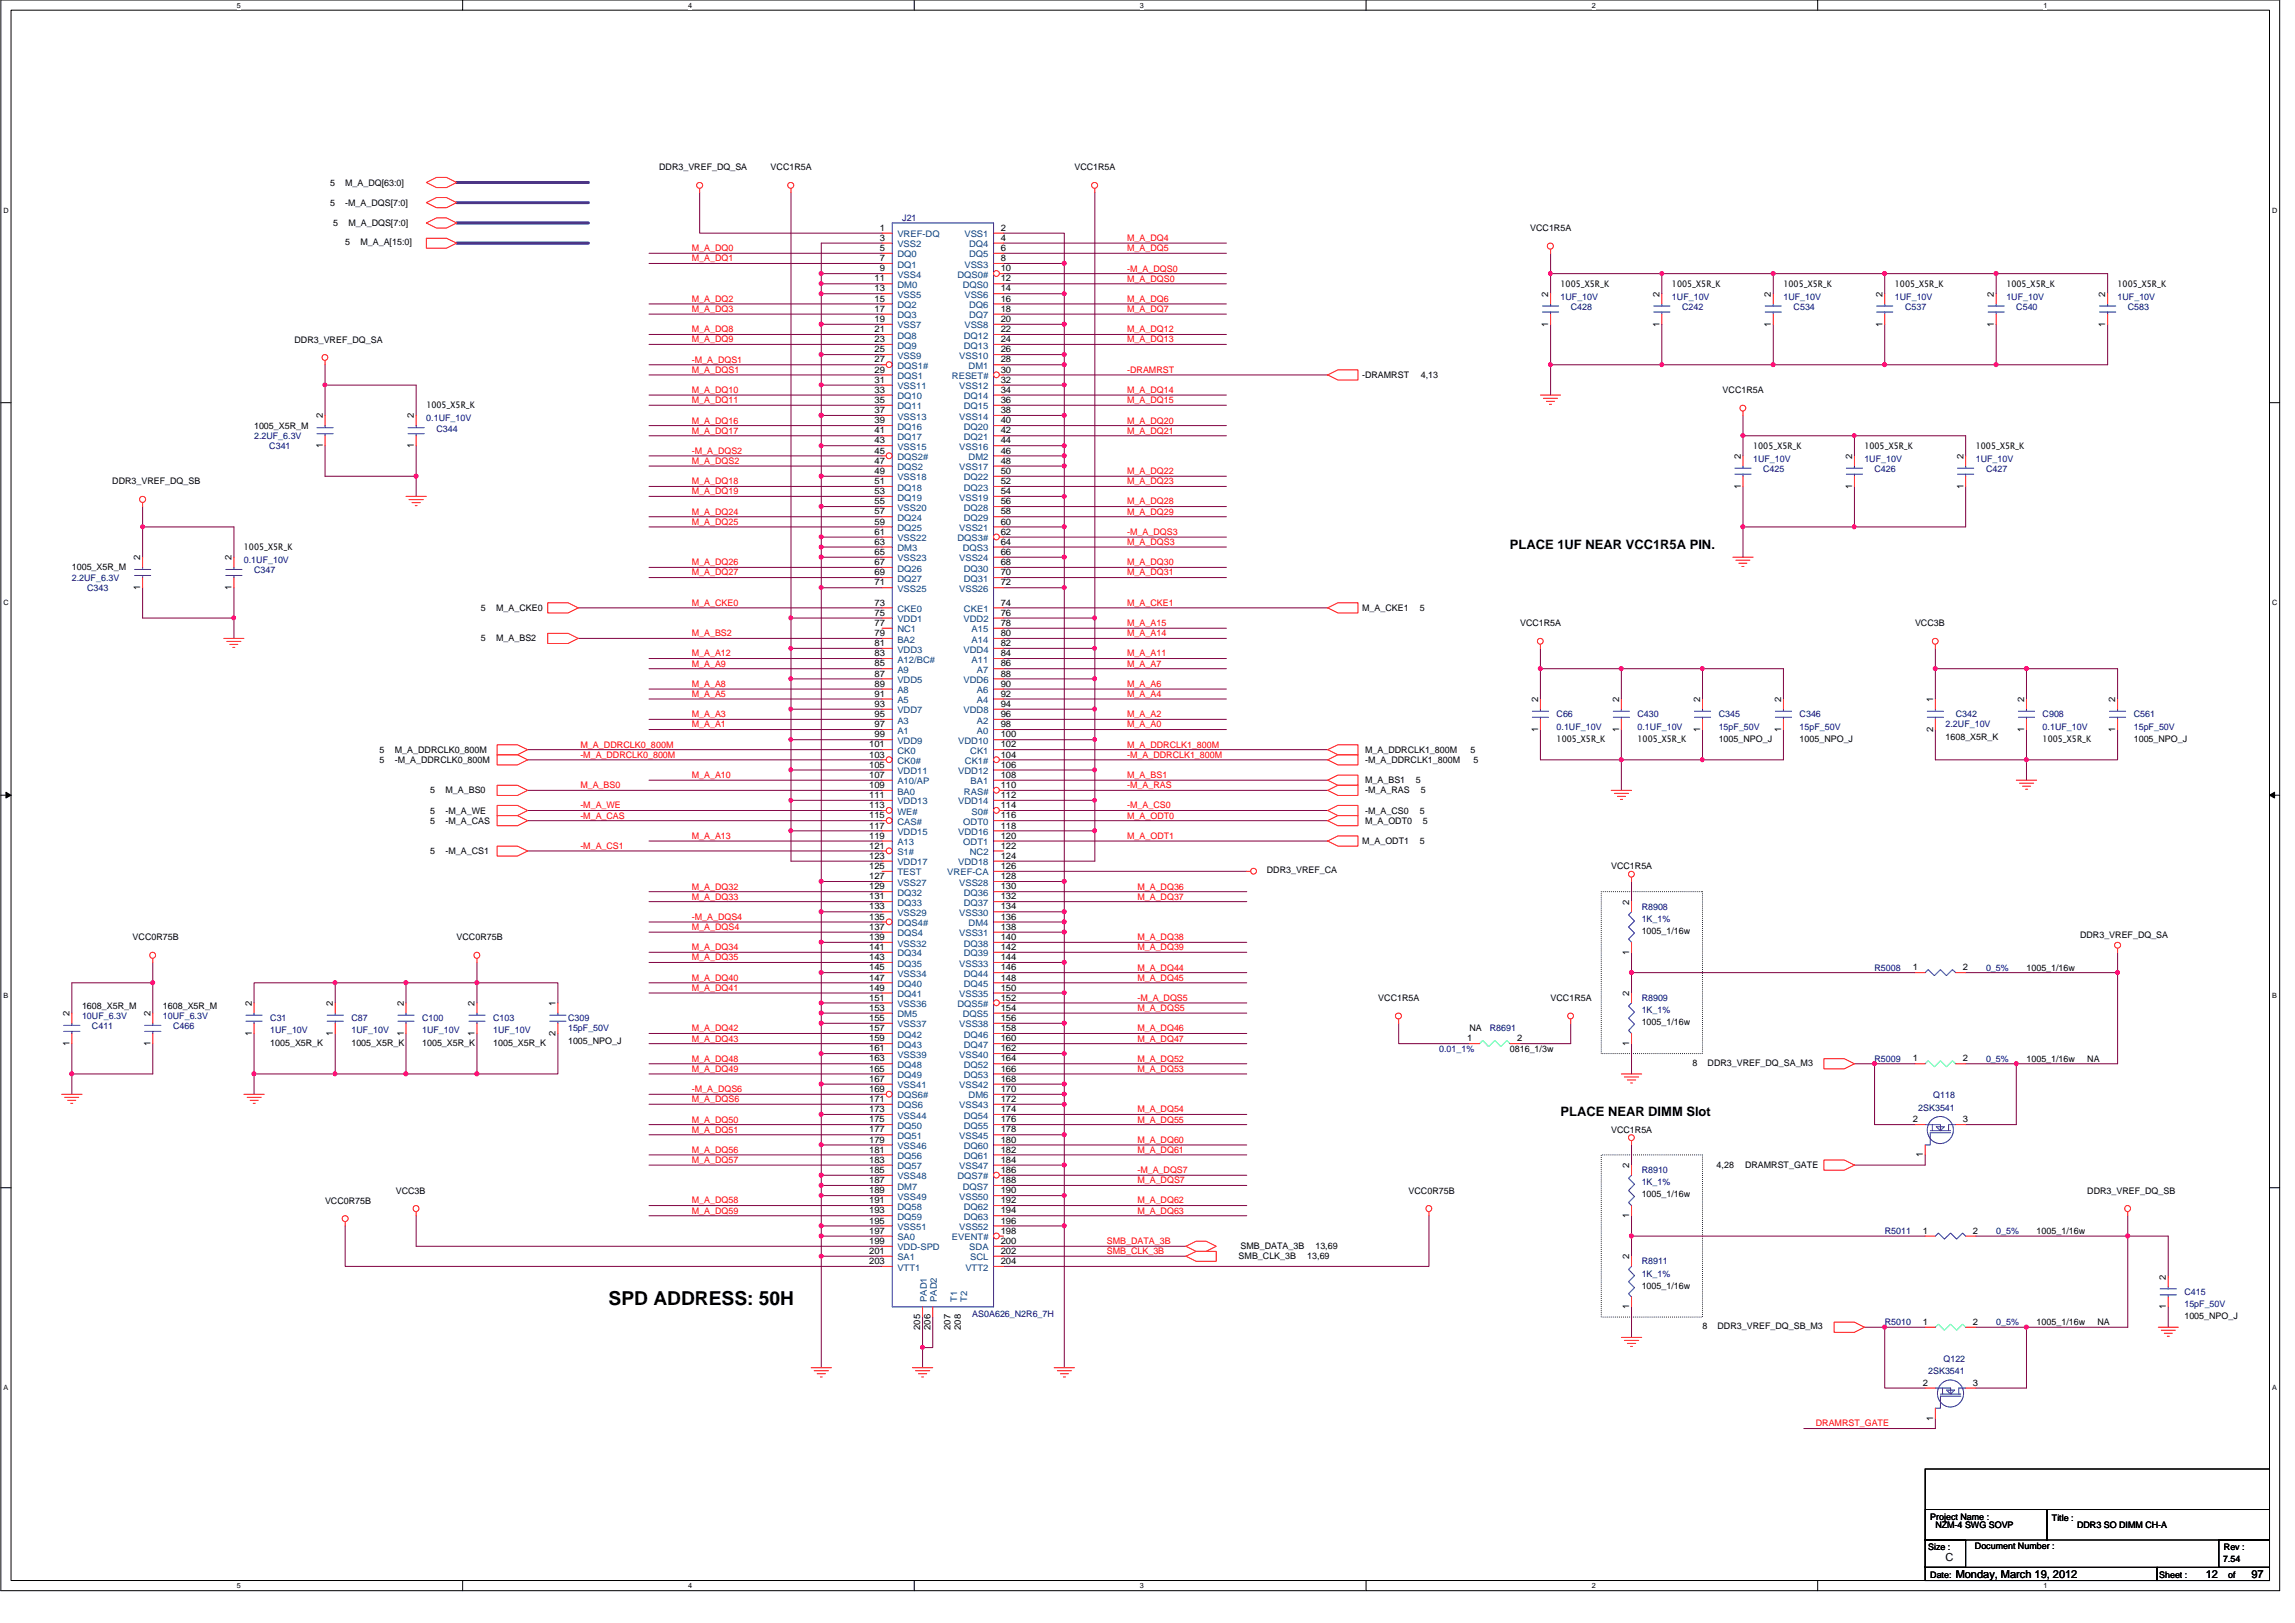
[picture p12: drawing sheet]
<svg xmlns="http://www.w3.org/2000/svg" width="420mm" height="297mm" viewBox="0 0 420 297" stroke-linecap="round" stroke-linejoin="round" font-family="sans-serif">
<defs><g id="words">
<text font-size="3.5" x="111.4" y="238.8">SPD ADDRESS: 50H</text>
<g font-size="2.4">
<text x="276.4" y="100.5">PLACE 1UF NEAR VCC1R5A PIN.</text>
<text x="285.7" y="204.3">PLACE NEAR DIMM Slot</text>
</g>
<g font-size="2">
<text x="356.2" y="285.6">C</text>
<text x="358" y="288.8">Monday, March 19, 2012</text>
<text x="403.8" y="288.8">12</text>
<text x="412.2" y="288.8">97</text>
</g>
<g font-size="1.7">
<text x="60.4" y="34">5</text>
<text x="63.2" y="34">M_A_DQ[63:0]</text>
<text x="120.7" y="31.2">DDR3_VREF_DQ_SA</text>
<text x="141.1" y="31.2">VCC1R5A</text>
<text x="196.7" y="31.2">VCC1R5A</text>
<text x="60.4" y="37.6">5</text>
<text x="61" y="41.4">5</text>
<text x="63.2" y="37.6">-M_A_DQS[7:0]</text>
<text x="63.8" y="41.4">M_A_DQS[7:0]</text>
<text x="63.2" y="44.9">5</text>
<text x="66" y="44.9">M_A_A[15:0]</text>
<text x="161.1" y="42.2">1</text>
<text x="161.1" y="44.1">3</text>
<text x="161.1" y="45.9">5</text>
<text x="161.1" y="47.8">7</text>
<text x="183.2" y="42.2">2</text>
<text x="183.2" y="47.8">8</text>
<text x="183.2" y="44.1">4</text>
<text x="183.2" y="45.9">6</text>
<text x="280.2" y="42.3">VCC1R5A</text>
<text x="160.1" y="51.5">11</text>
<text x="160.1" y="53.3">13</text>
<text x="161.1" y="49.7">9</text>
<text x="183.2" y="53.3">14</text>
<text x="183.2" y="49.7">10</text>
<text x="183.2" y="51.5">12</text>
<text x="285.7" y="52.5">1005_X5R_K</text>
<text x="306.1" y="52.5">1005_X5R_K</text>
<text x="326.5" y="52.5">1005_X5R_K</text>
<text x="346.9" y="52.5">1005_X5R_K</text>
<text x="367.3" y="52.5">1005_X5R_K</text>
<text x="387.7" y="52.5">1005_X5R_K</text>
<text x="160.1" y="55.2">15</text>
<text x="160.1" y="57.1">17</text>
<text x="160.1" y="58.9">19</text>
<text x="183.2" y="58.9">20</text>
<text x="183.2" y="55.2">16</text>
<text x="183.2" y="57.1">18</text>
<text x="283.5" y="59.8" transform="rotate(-90 283.5 59.8)">1</text>
<text x="283.5" y="54.3" transform="rotate(-90 283.5 54.3)">2</text>
<text x="303.8" y="59.8" transform="rotate(-90 303.8 59.8)">1</text>
<text x="303.8" y="54.3" transform="rotate(-90 303.8 54.3)">2</text>
<text x="324.2" y="59.8" transform="rotate(-90 324.2 59.8)">1</text>
<text x="324.2" y="54.3" transform="rotate(-90 324.2 54.3)">2</text>
<text x="344.6" y="59.8" transform="rotate(-90 344.6 59.8)">1</text>
<text x="344.6" y="54.3" transform="rotate(-90 344.6 54.3)">2</text>
<text x="365" y="59.8" transform="rotate(-90 365 59.8)">1</text>
<text x="365" y="54.3" transform="rotate(-90 365 54.3)">2</text>
<text x="385.4" y="59.8" transform="rotate(-90 385.4 59.8)">1</text>
<text x="385.4" y="54.3" transform="rotate(-90 385.4 54.3)">2</text>
<text x="53.9" y="62.7">DDR3_VREF_DQ_SA</text>
<text x="160.1" y="60.8">21</text>
<text x="160.1" y="62.6">23</text>
<text x="160.1" y="64.5">25</text>
<text x="183.2" y="64.5">26</text>
<text x="183.2" y="60.8">22</text>
<text x="183.2" y="62.6">24</text>
<text x="160.1" y="70.1">31</text>
<text x="160.1" y="71.9">33</text>
<text x="160.1" y="68.2">29</text>
<text x="160.1" y="66.3">27</text>
<text x="183.2" y="68.2">30</text>
<text x="183.2" y="70.1">32</text>
<text x="183.2" y="66.3">28</text>
<text x="183.2" y="71.9">34</text>
<text x="249.4" y="69.2">-DRAMRST</text>
<text x="260.1" y="69.2">4,13</text>
<text x="315.4" y="72">VCC1R5A</text>
<text x="59.1" y="76.6" transform="rotate(-90 59.1 76.6)">2</text>
<text x="75.8" y="76.6" transform="rotate(-90 75.8 76.6)">2</text>
<text x="78.1" y="74.7">1005_X5R_K</text>
<text x="160.1" y="73.7">35</text>
<text x="160.1" y="75.6">37</text>
<text x="160.1" y="77.5">39</text>
<text x="183.2" y="75.6">38</text>
<text x="183.2" y="73.7">36</text>
<text x="183.2" y="77.5">40</text>
<text x="46.5" y="78.4">1005_X5R_M</text>
<text x="59.1" y="82" transform="rotate(-90 59.1 82)">1</text>
<text x="75.8" y="82" transform="rotate(-90 75.8 82)">1</text>
<text x="160.1" y="79.3">41</text>
<text x="160.1" y="81.2">43</text>
<text x="160.1" y="83">45</text>
<text x="183.2" y="81.2">44</text>
<text x="183.2" y="83">46</text>
<text x="183.2" y="79.3">42</text>
<text x="318.7" y="84" transform="rotate(-90 318.7 84)">2</text>
<text x="321" y="82.1">1005_X5R_K</text>
<text x="339.1" y="84" transform="rotate(-90 339.1 84)">2</text>
<text x="341.3" y="82.1">1005_X5R_K</text>
<text x="359.4" y="84" transform="rotate(-90 359.4 84)">2</text>
<text x="361.7" y="82.1">1005_X5R_K</text>
<text x="20.6" y="88.6">DDR3_VREF_DQ_SB</text>
<text x="160.1" y="84.9">47</text>
<text x="160.1" y="86.7">49</text>
<text x="160.1" y="88.6">51</text>
<text x="183.2" y="84.9">48</text>
<text x="183.2" y="86.7">50</text>
<text x="183.2" y="88.6">52</text>
<text x="318.7" y="89.5" transform="rotate(-90 318.7 89.5)">1</text>
<text x="339.1" y="89.5" transform="rotate(-90 339.1 89.5)">1</text>
<text x="359.4" y="89.5" transform="rotate(-90 359.4 89.5)">1</text>
<text x="160.1" y="90.4">53</text>
<text x="160.1" y="92.3">55</text>
<text x="160.1" y="94.1">57</text>
<text x="183.2" y="90.4">54</text>
<text x="183.2" y="92.3">56</text>
<text x="183.2" y="94.1">58</text>
<text x="44.7" y="100.7">1005_X5R_K</text>
<text x="160.1" y="96">59</text>
<text x="160.1" y="97.9">61</text>
<text x="160.1" y="99.7">63</text>
<text x="160.1" y="101.6">65</text>
<text x="183.2" y="96">60</text>
<text x="183.2" y="101.6">66</text>
<text x="183.2" y="97.9">62</text>
<text x="183.2" y="99.7">64</text>
<text x="13.2" y="104.4">1005_X5R_M</text>
<text x="25.7" y="108" transform="rotate(-90 25.7 108)">1</text>
<text x="25.7" y="102.5" transform="rotate(-90 25.7 102.5)">2</text>
<text x="42.4" y="108" transform="rotate(-90 42.4 108)">1</text>
<text x="42.4" y="102.5" transform="rotate(-90 42.4 102.5)">2</text>
<text x="160.1" y="103.4">67</text>
<text x="160.1" y="105.3">69</text>
<text x="160.1" y="107.1">71</text>
<text x="183.2" y="107.1">72</text>
<text x="183.2" y="103.4">68</text>
<text x="183.2" y="105.3">70</text>
<text x="88" y="111.8">5</text>
<text x="90.8" y="111.8">M_A_CKE0</text>
<text x="160.1" y="110.8">73</text>
<text x="160.1" y="112.7">75</text>
<text x="183.2" y="112.7">76</text>
<text x="183.2" y="110.8">74</text>
<text x="249.4" y="111.8">M_A_CKE1</text>
<text x="260" y="111.8">5</text>
<text x="88" y="117.4">5</text>
<text x="90.8" y="117.4">M_A_BS2</text>
<text x="160.1" y="114.6">77</text>
<text x="160.1" y="116.4">79</text>
<text x="160.1" y="118.2">81</text>
<text x="183.2" y="118.2">82</text>
<text x="183.2" y="114.6">78</text>
<text x="183.2" y="116.4">80</text>
<text x="278.3" y="114.6">VCC1R5A</text>
<text x="350.6" y="114.6">VCC3B</text>
<text x="160.1" y="120.1">83</text>
<text x="160.1" y="122">85</text>
<text x="160.1" y="125.7">89</text>
<text x="160.1" y="123.8">87</text>
<text x="183.2" y="123.8">88</text>
<text x="183.2" y="120.1">84</text>
<text x="183.2" y="122">86</text>
<text x="183.2" y="125.7">90</text>
<text x="160.1" y="127.5">91</text>
<text x="160.1" y="129.4">93</text>
<text x="160.1" y="131.2">95</text>
<text x="183.2" y="129.4">94</text>
<text x="183.2" y="127.5">92</text>
<text x="183.2" y="131.2">96</text>
<text x="281.6" y="128.5" transform="rotate(-90 281.6 128.5)">2</text>
<text x="296.4" y="128.5" transform="rotate(-90 296.4 128.5)">2</text>
<text x="311.3" y="128.5" transform="rotate(-90 311.3 128.5)">2</text>
<text x="326.1" y="128.5" transform="rotate(-90 326.1 128.5)">2</text>
<text x="353.9" y="128.5" transform="rotate(-90 353.9 128.5)">1</text>
<text x="370.6" y="128.5" transform="rotate(-90 370.6 128.5)">2</text>
<text x="387.3" y="128.5" transform="rotate(-90 387.3 128.5)">2</text>
<text x="69.5" y="137.8">5</text>
<text x="72.3" y="137.8">M_A_DDRCLK0_800M</text>
<text x="159.1" y="136.8">101</text>
<text x="160.1" y="133.1">97</text>
<text x="160.1" y="135">99</text>
<text x="183.2" y="136.8">102</text>
<text x="183.2" y="135">100</text>
<text x="183.2" y="133.1">98</text>
<text x="249.9" y="137.8">M_A_DDRCLK1_800M</text>
<text x="269.2" y="137.8">5</text>
<text x="281.6" y="133.9" transform="rotate(-90 281.6 133.9)">1</text>
<text x="285" y="135.9">1005_X5R_K</text>
<text x="296.4" y="133.9" transform="rotate(-90 296.4 133.9)">1</text>
<text x="299.8" y="135.9">1005_X5R_K</text>
<text x="311.3" y="133.9" transform="rotate(-90 311.3 133.9)">1</text>
<text x="314.7" y="135.7">1005_NPO_J</text>
<text x="326.1" y="133.9" transform="rotate(-90 326.1 133.9)">1</text>
<text x="329.5" y="135.7">1005_NPO_J</text>
<text x="353.9" y="133.9" transform="rotate(-90 353.9 133.9)">2</text>
<text x="356.2" y="135.4">1608_X5R_K</text>
<text x="370.6" y="133.9" transform="rotate(-90 370.6 133.9)">1</text>
<text x="374" y="135.9">1005_X5R_K</text>
<text x="387.3" y="133.9" transform="rotate(-90 387.3 133.9)">1</text>
<text x="390.6" y="135.7">1005_NPO_J</text>
<text x="69.5" y="139.6">5</text>
<text x="72.3" y="139.6">-M_A_DDRCLK0_800M</text>
<text x="159.1" y="138.6">103</text>
<text x="159.1" y="140.5">105</text>
<text x="159.1" y="142.4">107</text>
<text x="183.2" y="138.6">104</text>
<text x="183.2" y="140.5">106</text>
<text x="183.2" y="142.4">108</text>
<text x="249.9" y="139.6">-M_A_DDRCLK1_800M</text>
<text x="249.9" y="143.3">M_A_BS1</text>
<text x="259.2" y="143.3">5</text>
<text x="269.8" y="139.6">5</text>
<text x="78.8" y="145.2">5</text>
<text x="78.8" y="148.9">5</text>
<text x="81.6" y="145.2">M_A_BS0</text>
<text x="81.6" y="148.9">-M_A_WE</text>
<text x="159.1" y="144.2">109</text>
<text x="159.1" y="146">111</text>
<text x="159.1" y="147.9">113</text>
<text x="159.1" y="149.8">115</text>
<text x="183.2" y="144.2">110</text>
<text x="183.2" y="146">112</text>
<text x="183.2" y="147.9">114</text>
<text x="183.2" y="149.8">116</text>
<text x="249.9" y="145.2">-M_A_RAS</text>
<text x="249.9" y="148.9">-M_A_CS0</text>
<text x="260" y="148.9">5</text>
<text x="260.1" y="145.2">5</text>
<text x="78.8" y="150.7">5</text>
<text x="81.6" y="150.7">-M_A_CAS</text>
<text x="159.1" y="151.6">117</text>
<text x="159.1" y="153.5">119</text>
<text x="159.1" y="155.3">121</text>
<text x="183.2" y="151.6">118</text>
<text x="183.2" y="155.3">122</text>
<text x="183.2" y="153.5">120</text>
<text x="249.4" y="154.5">M_A_ODT1</text>
<text x="249.9" y="150.7">M_A_ODT0</text>
<text x="260" y="154.5">5</text>
<text x="260.5" y="150.7">5</text>
<text x="78.8" y="156.3">5</text>
<text x="81.6" y="156.3">-M_A_CS1</text>
<text x="159.1" y="157.2">123</text>
<text x="159.1" y="159">125</text>
<text x="159.1" y="160.9">127</text>
<text x="183.2" y="157.2">124</text>
<text x="183.2" y="160.9">128</text>
<text x="183.2" y="159">126</text>
<text x="231.9" y="159.9">DDR3_VREF_CA</text>
<text x="295" y="159.1">VCC1R5A</text>
<text x="159.1" y="162.8">129</text>
<text x="159.1" y="164.6">131</text>
<text x="159.1" y="166.5">133</text>
<text x="183.2" y="166.5">134</text>
<text x="183.2" y="162.8">130</text>
<text x="183.2" y="164.6">132</text>
<text x="298.3" y="165.6" transform="rotate(-90 298.3 165.6)">2</text>
<text x="24.3" y="172.1">VCC0R75B</text>
<text x="83.6" y="172.1">VCC0R75B</text>
<text x="159.1" y="168.3">135</text>
<text x="159.1" y="170.2">137</text>
<text x="159.1" y="172">139</text>
<text x="159.1" y="173.9">141</text>
<text x="183.2" y="170.2">138</text>
<text x="183.2" y="168.3">136</text>
<text x="183.2" y="172">140</text>
<text x="183.2" y="173.9">142</text>
<text x="300.6" y="171">1005_1/16w</text>
<text x="380.8" y="171.7">DDR3_VREF_DQ_SA</text>
<text x="159.1" y="175.7">143</text>
<text x="159.1" y="177.6">145</text>
<text x="159.1" y="179.5">147</text>
<text x="183.2" y="175.7">144</text>
<text x="183.2" y="177.6">146</text>
<text x="183.2" y="179.5">148</text>
<text x="298.3" y="174.8" transform="rotate(-90 298.3 174.8)">1</text>
<text x="350.2" y="177.6">1</text>
<text x="359.4" y="177.6">2</text>
<text x="371" y="177.6">1005_1/16w</text>
<text x="12.7" y="186" transform="rotate(-90 12.7 186)">2</text>
<text x="15" y="184.7">1608_X5R_M</text>
<text x="27.5" y="186" transform="rotate(-90 27.5 186)">2</text>
<text x="29.8" y="184.7">1608_X5R_M</text>
<text x="46.1" y="184.1" transform="rotate(-90 46.1 184.1)">2</text>
<text x="60.9" y="184.1" transform="rotate(-90 60.9 184.1)">2</text>
<text x="73.9" y="184.1" transform="rotate(-90 73.9 184.1)">2</text>
<text x="86.9" y="184.1" transform="rotate(-90 86.9 184.1)">2</text>
<text x="101.7" y="184.1" transform="rotate(-90 101.7 184.1)">1</text>
<text x="159.1" y="181.3">149</text>
<text x="159.1" y="183.1">151</text>
<text x="159.1" y="185">153</text>
<text x="183.2" y="181.3">150</text>
<text x="183.2" y="183.1">152</text>
<text x="183.2" y="185">154</text>
<text x="252.3" y="183.2">VCC1R5A</text>
<text x="283.9" y="183.2">VCC1R5A</text>
<text x="298.3" y="182.2" transform="rotate(-90 298.3 182.2)">2</text>
<text x="12.7" y="191.4" transform="rotate(-90 12.7 191.4)">1</text>
<text x="27.5" y="191.4" transform="rotate(-90 27.5 191.4)">1</text>
<text x="46.1" y="189.6" transform="rotate(-90 46.1 189.6)">1</text>
<text x="49.5" y="191.3">1005_X5R_K</text>
<text x="60.9" y="189.6" transform="rotate(-90 60.9 189.6)">1</text>
<text x="64.3" y="191.3">1005_X5R_K</text>
<text x="73.9" y="189.6" transform="rotate(-90 73.9 189.6)">1</text>
<text x="77.3" y="191.3">1005_X5R_K</text>
<text x="86.9" y="189.6" transform="rotate(-90 86.9 189.6)">1</text>
<text x="90.3" y="191.3">1005_X5R_K</text>
<text x="101.7" y="189.6" transform="rotate(-90 101.7 189.6)">2</text>
<text x="104" y="191">1005_NPO_J</text>
<text x="159.1" y="186.9">155</text>
<text x="159.1" y="188.7">157</text>
<text x="159.1" y="190.6">159</text>
<text x="183.2" y="186.9">156</text>
<text x="183.2" y="188.7">158</text>
<text x="183.2" y="190.6">160</text>
<text x="268.6" y="190.6">1</text>
<text x="269" y="188.8">NA</text>
<text x="277.7" y="190.6">2</text>
<text x="298.3" y="191.4" transform="rotate(-90 298.3 191.4)">1</text>
<text x="300.6" y="187.7">1005_1/16w</text>
<text x="159.1" y="192.4">161</text>
<text x="159.1" y="194.3">163</text>
<text x="159.1" y="196.1">165</text>
<text x="159.1" y="198">167</text>
<text x="183.2" y="192.4">162</text>
<text x="183.2" y="198">168</text>
<text x="183.2" y="194.3">164</text>
<text x="183.2" y="196.1">166</text>
<text x="276.4" y="192.5">0816_1/3w</text>
<text x="309.8" y="195.1">8</text>
<text x="312.6" y="195.1">DDR3_VREF_DQ_SA_M3</text>
<text x="350.2" y="194.3">1</text>
<text x="359.4" y="194.3">2</text>
<text x="371" y="194.3">1005_1/16w</text>
<text x="382.1" y="194.3">NA</text>
<text x="159.1" y="199.9">169</text>
<text x="159.1" y="201.7">171</text>
<text x="159.1" y="203.5">173</text>
<text x="183.2" y="201.7">172</text>
<text x="183.2" y="199.9">170</text>
<text x="183.2" y="203.5">174</text>
<text x="159.1" y="205.4">175</text>
<text x="159.1" y="207.3">177</text>
<text x="159.1" y="209.1">179</text>
<text x="183.2" y="207.3">178</text>
<text x="183.2" y="205.4">176</text>
<text x="183.2" y="209.1">180</text>
<text x="295" y="207.3">VCC1R5A</text>
<text x="350.2" y="205.4">2</text>
<text x="359.4" y="205.4">3</text>
<text x="159.1" y="210.9">181</text>
<text x="159.1" y="212.8">183</text>
<text x="159.1" y="214.7">185</text>
<text x="183.2" y="212.8">184</text>
<text x="183.2" y="214.7">186</text>
<text x="183.2" y="210.9">182</text>
<text x="298.3" y="213.8" transform="rotate(-90 298.3 213.8)">2</text>
<text x="314.3" y="213.8">4,28</text>
<text x="319.5" y="213.8">DRAMRST_GATE</text>
<text x="352" y="211.8" transform="rotate(-90 352 211.8)">1</text>
<text x="59.5" y="220.3">VCC0R75B</text>
<text x="72.5" y="218.4">VCC3B</text>
<text x="159.1" y="216.5">187</text>
<text x="159.1" y="218.4">189</text>
<text x="159.1" y="220.2">191</text>
<text x="183.2" y="218.4">190</text>
<text x="183.2" y="216.5">188</text>
<text x="183.2" y="220.2">192</text>
<text x="257.9" y="218.4">VCC0R75B</text>
<text x="300.6" y="219.2">1005_1/16w</text>
<text x="382.1" y="218.4">DDR3_VREF_DQ_SB</text>
<text x="159.1" y="222.1">193</text>
<text x="159.1" y="223.9">195</text>
<text x="159.1" y="225.8">197</text>
<text x="159.1" y="227.7">199</text>
<text x="183.2" y="223.9">196</text>
<text x="183.2" y="225.8">198</text>
<text x="183.2" y="227.7">200</text>
<text x="183.2" y="222.1">194</text>
<text x="298.3" y="222.9" transform="rotate(-90 298.3 222.9)">1</text>
<text x="352" y="225.8">1</text>
<text x="361.2" y="225.8">2</text>
<text x="372.9" y="225.8">1005_1/16w</text>
<text x="159.1" y="229.5">201</text>
<text x="159.1" y="231.4">203</text>
<text x="183.2" y="229.5">202</text>
<text x="183.2" y="231.4">204</text>
<text x="226.8" y="230.5">SMB_CLK_3B</text>
<text x="227.1" y="228.6">SMB_DATA_3B</text>
<text x="239.3" y="230.5">13,69</text>
<text x="240.8" y="228.6">13,69</text>
<text x="298.3" y="230.5" transform="rotate(-90 298.3 230.5)">2</text>
<text x="298.3" y="239.6" transform="rotate(-90 298.3 239.6)">1</text>
<text x="300.6" y="235.9">1005_1/16w</text>
<text x="396.5" y="239.6" transform="rotate(-90 396.5 239.6)">1</text>
<text x="396.5" y="234.2" transform="rotate(-90 396.5 234.2)">2</text>
<text x="168.5" y="243.4" transform="rotate(-90 168.5 243.4)">205</text>
<text x="170.3" y="243.4" transform="rotate(-90 170.3 243.4)">206</text>
<text x="174" y="243.4" transform="rotate(-90 174 243.4)">207</text>
<text x="175.9" y="243.4" transform="rotate(-90 175.9 243.4)">208</text>
<text x="311.7" y="243.3">8</text>
<text x="314.4" y="243.3">DDR3_VREF_DQ_SB_M3</text>
<text x="352" y="242.5">1</text>
<text x="361.2" y="242.5">2</text>
<text x="372.9" y="242.5">1005_1/16w</text>
<text x="384" y="242.5">NA</text>
<text x="399.9" y="241.4">1005_NPO_J</text>
<text x="352" y="253.6">2</text>
<text x="361.2" y="253.6">3</text>
<text x="353.9" y="260" transform="rotate(-90 353.9 260)">1</text>
<text x="353.4" y="278.1">Project Name :</text>
<text x="354.3" y="279.6">NZM-4 SWG SOVP</text>
<text x="375.7" y="278.3">Title :</text>
<text x="380.3" y="279.6">DDR3 SO DIMM CH-A</text>
<text x="353" y="283.7">Size :</text>
<text x="361.6" y="283.5">Document Number :</text>
<text x="407" y="285.9">7.54</text>
<text x="407.1" y="283.7">Rev :</text>
<text x="353.4" y="288.7">Date:</text>
<text x="395.3" y="288.7">Sheet :</text>
<text x="407.9" y="288.7">of</text>
</g>
<g font-size="1.7" fill="#000080">
<text x="165.2" y="40.4">J21</text>
<text x="285.7" y="54.9">1UF_10V</text>
<text x="287.6" y="56.7">C428</text>
<text x="306.1" y="54.9">1UF_10V</text>
<text x="308" y="56.7">C242</text>
<text x="326.5" y="54.9">1UF_10V</text>
<text x="328.4" y="56.7">C534</text>
<text x="346.9" y="54.9">1UF_10V</text>
<text x="348.8" y="56.7">C537</text>
<text x="367.3" y="54.9">1UF_10V</text>
<text x="369.1" y="56.7">C540</text>
<text x="387.7" y="54.9">1UF_10V</text>
<text x="389.5" y="56.7">C583</text>
<text x="78.1" y="77.1">0.1UF_10V</text>
<text x="46.5" y="80.3">2.2UF_6.3V</text>
<text x="49.3" y="82.2">C341</text>
<text x="79.9" y="79">C344</text>
<text x="321" y="84.5">1UF_10V</text>
<text x="322.8" y="86.4">C425</text>
<text x="341.3" y="84.5">1UF_10V</text>
<text x="343.2" y="86.4">C426</text>
<text x="361.7" y="84.5">1UF_10V</text>
<text x="363.6" y="86.4">C427</text>
<text x="13.2" y="106.3">2.2UF_6.3V</text>
<text x="44.6" y="103.1">0.1UF_10V</text>
<text x="46.5" y="104.9">C347</text>
<text x="15.9" y="108.1">C343</text>
<text x="285" y="131.3">C66</text>
<text x="299.8" y="131.3">C430</text>
<text x="314.7" y="131.3">C345</text>
<text x="329.5" y="131.3">C346</text>
<text x="358" y="131.3">C342</text>
<text x="374" y="131.3">C908</text>
<text x="390.6" y="131.3">C561</text>
<text x="285" y="133.5">0.1UF_10V</text>
<text x="299.8" y="133.5">0.1UF_10V</text>
<text x="314.7" y="133.5">15pF_50V</text>
<text x="329.5" y="133.5">15pF_50V</text>
<text x="356.2" y="133.1">2.2UF_10V</text>
<text x="374" y="133.5">0.1UF_10V</text>
<text x="390.6" y="133.5">15pF_50V</text>
<text x="300.6" y="166.5">R8908</text>
<text x="300.6" y="168.7">1K_1%</text>
<text x="343.2" y="177.6">R5008</text>
<text x="363.6" y="177.6">0_5%</text>
<text x="300.6" y="183.2">R8909</text>
<text x="300.6" y="185.4">1K_1%</text>
<text x="15" y="186.5">10UF_6.3V</text>
<text x="16.8" y="188.4">C411</text>
<text x="29.8" y="186.5">10UF_6.3V</text>
<text x="31.7" y="188.4">C466</text>
<text x="49.5" y="186.9">C31</text>
<text x="49.5" y="189.1">1UF_10V</text>
<text x="64.3" y="186.9">C87</text>
<text x="64.3" y="189.1">1UF_10V</text>
<text x="77.3" y="186.9">C100</text>
<text x="77.3" y="189.1">1UF_10V</text>
<text x="90.3" y="186.9">C103</text>
<text x="90.3" y="189.1">1UF_10V</text>
<text x="104" y="186.9">C309</text>
<text x="104" y="188.8">15pF_50V</text>
<text x="272.7" y="188.8">R8691</text>
<text x="263.5" y="192.5">0.01_1%</text>
<text x="343.2" y="194.3">R5009</text>
<text x="363.6" y="194.3">0_5%</text>
<text x="351.2" y="203.2">2SK3541</text>
<text x="353.9" y="201">Q118</text>
<text x="300.6" y="214.7">R8910</text>
<text x="300.6" y="217">1K_1%</text>
<text x="345" y="225.8">R5011</text>
<text x="365.5" y="225.8">0_5%</text>
<text x="300.6" y="231.4">R8911</text>
<text x="300.6" y="233.6">1K_1%</text>
<text x="399.9" y="237">C415</text>
<text x="399.9" y="239.2">15pF_50V</text>
<text x="178" y="241">AS0A626_N2R6_7H</text>
<text x="345" y="242.5">R5010</text>
<text x="365.5" y="242.5">0_5%</text>
<text x="353" y="251.4">2SK3541</text>
<text x="355.8" y="249.2">Q122</text>
</g>
<g font-size="1.7" fill="#f00">
<text x="126.7" y="46">M_A_DQ0</text>
<text x="126.7" y="47.8">M_A_DQ1</text>
<text x="206.4" y="44.1">M_A_DQ4</text>
<text x="206.4" y="46">M_A_DQ5</text>
<text x="206.4" y="49.7">-M_A_DQS0</text>
<text x="206.4" y="51.6">M_A_DQS0</text>
<text x="126.7" y="55.2">M_A_DQ2</text>
<text x="126.7" y="57.1">M_A_DQ3</text>
<text x="206.4" y="55.2">M_A_DQ6</text>
<text x="206.4" y="57.1">M_A_DQ7</text>
<text x="126.7" y="60.8">M_A_DQ8</text>
<text x="126.7" y="62.7">M_A_DQ9</text>
<text x="206.4" y="60.8">M_A_DQ12</text>
<text x="206.4" y="62.7">M_A_DQ13</text>
<text x="126.7" y="71.9">M_A_DQ10</text>
<text x="126.7" y="66.4">-M_A_DQS1</text>
<text x="126.7" y="68.2">M_A_DQS1</text>
<text x="206.4" y="71.9">M_A_DQ14</text>
<text x="206.4" y="68.2">-DRAMRST</text>
<text x="126.7" y="73.8">M_A_DQ11</text>
<text x="126.7" y="77.5">M_A_DQ16</text>
<text x="206.4" y="73.8">M_A_DQ15</text>
<text x="206.4" y="77.5">M_A_DQ20</text>
<text x="126.7" y="79.4">M_A_DQ17</text>
<text x="126.7" y="83.1">-M_A_DQS2</text>
<text x="206.4" y="79.4">M_A_DQ21</text>
<text x="126.7" y="88.6">M_A_DQ18</text>
<text x="126.7" y="84.9">M_A_DQS2</text>
<text x="206.4" y="86.8">M_A_DQ22</text>
<text x="206.4" y="88.6">M_A_DQ23</text>
<text x="126.7" y="90.5">M_A_DQ19</text>
<text x="126.7" y="94.2">M_A_DQ24</text>
<text x="206.4" y="92.3">M_A_DQ28</text>
<text x="206.4" y="94.2">M_A_DQ29</text>
<text x="126.7" y="96.1">M_A_DQ25</text>
<text x="206.4" y="97.9">-M_A_DQS3</text>
<text x="206.4" y="99.7">M_A_DQS3</text>
<text x="126.7" y="103.5">M_A_DQ26</text>
<text x="126.7" y="105.3">M_A_DQ27</text>
<text x="206.4" y="103.5">M_A_DQ30</text>
<text x="206.4" y="105.3">M_A_DQ31</text>
<text x="126.7" y="110.9">M_A_CKE0</text>
<text x="206.4" y="110.9">M_A_CKE1</text>
<text x="126.7" y="116.5">M_A_BS2</text>
<text x="206.4" y="116.5">M_A_A14</text>
<text x="206.4" y="114.6">M_A_A15</text>
<text x="126.7" y="122">M_A_A9</text>
<text x="126.7" y="125.7">M_A_A8</text>
<text x="126.7" y="120.1">M_A_A12</text>
<text x="206.4" y="125.7">M_A_A6</text>
<text x="206.4" y="122">M_A_A7</text>
<text x="206.4" y="120.1">M_A_A11</text>
<text x="126.7" y="127.6">M_A_A5</text>
<text x="126.7" y="131.3">M_A_A3</text>
<text x="206.4" y="131.3">M_A_A2</text>
<text x="206.4" y="127.6">M_A_A4</text>
<text x="106.2" y="136.8">M_A_DDRCLK0_800M</text>
<text x="126.7" y="133.1">M_A_A1</text>
<text x="206.4" y="133.1">M_A_A0</text>
<text x="206.4" y="136.8">M_A_DDRCLK1_800M</text>
<text x="106.2" y="138.7">-M_A_DDRCLK0_800M</text>
<text x="126.7" y="142.4">M_A_A10</text>
<text x="206.4" y="138.7">-M_A_DDRCLK1_800M</text>
<text x="206.4" y="142.4">M_A_BS1</text>
<text x="106.2" y="144.3">M_A_BS0</text>
<text x="106.2" y="149.8">-M_A_CAS</text>
<text x="106.2" y="148">-M_A_WE</text>
<text x="206.4" y="144.3">-M_A_RAS</text>
<text x="206.4" y="148">-M_A_CS0</text>
<text x="206.4" y="149.8">M_A_ODT0</text>
<text x="106.2" y="155.4">-M_A_CS1</text>
<text x="126.7" y="153.5">M_A_A13</text>
<text x="206.4" y="153.5">M_A_ODT1</text>
<text x="126.7" y="162.8">M_A_DQ32</text>
<text x="126.7" y="164.6">M_A_DQ33</text>
<text x="208.2" y="162.8">M_A_DQ36</text>
<text x="208.2" y="164.6">M_A_DQ37</text>
<text x="126.7" y="173.9">M_A_DQ34</text>
<text x="126.7" y="168.4">-M_A_DQS4</text>
<text x="126.7" y="170.2">M_A_DQS4</text>
<text x="208.2" y="172.1">M_A_DQ38</text>
<text x="208.2" y="173.9">M_A_DQ39</text>
<text x="126.7" y="175.8">M_A_DQ35</text>
<text x="126.7" y="179.5">M_A_DQ40</text>
<text x="208.2" y="177.6">M_A_DQ44</text>
<text x="208.2" y="179.5">M_A_DQ45</text>
<text x="126.7" y="181.4">M_A_DQ41</text>
<text x="208.2" y="183.2">-M_A_DQS5</text>
<text x="208.2" y="185">M_A_DQS5</text>
<text x="126.7" y="188.8">M_A_DQ42</text>
<text x="126.7" y="190.6">M_A_DQ43</text>
<text x="208.2" y="188.8">M_A_DQ46</text>
<text x="208.2" y="190.6">M_A_DQ47</text>
<text x="126.7" y="194.3">M_A_DQ48</text>
<text x="126.7" y="196.2">M_A_DQ49</text>
<text x="208.2" y="194.3">M_A_DQ52</text>
<text x="208.2" y="196.2">M_A_DQ53</text>
<text x="126.7" y="199.9">-M_A_DQS6</text>
<text x="126.7" y="201.7">M_A_DQS6</text>
<text x="208.2" y="203.6">M_A_DQ54</text>
<text x="126.7" y="205.4">M_A_DQ50</text>
<text x="126.7" y="207.3">M_A_DQ51</text>
<text x="208.2" y="209.2">M_A_DQ60</text>
<text x="208.2" y="205.4">M_A_DQ55</text>
<text x="126.7" y="211">M_A_DQ56</text>
<text x="126.7" y="212.9">M_A_DQ57</text>
<text x="208.2" y="211">M_A_DQ61</text>
<text x="208.2" y="214.7">-M_A_DQS7</text>
<text x="126.7" y="220.3">M_A_DQ58</text>
<text x="208.2" y="220.3">M_A_DQ62</text>
<text x="208.2" y="216.6">M_A_DQS7</text>
<text x="126.7" y="222.1">M_A_DQ59</text>
<text x="202.6" y="227.7">SMB_DATA_3B</text>
<text x="208.2" y="222.1">M_A_DQ63</text>
<text x="202.6" y="229.5">SMB_CLK_3B</text>
<text x="332.4" y="261.1">DRAMRST_GATE</text>
</g>
<g font-size="1.7" fill="#004080">
<text x="164.3" y="43.4">VREF-DQ</text>
<text x="164.3" y="45.3">VSS2</text>
<text x="164.3" y="47.1">DQ0</text>
<text x="176.6" y="43.4">VSS1</text>
<text x="177.4" y="45.3">DQ4</text>
<text x="177.4" y="47.1">DQ5</text>
<text x="164.3" y="49">DQ1</text>
<text x="164.3" y="50.8">VSS4</text>
<text x="164.3" y="52.7">DM0</text>
<text x="175.3" y="50.8">DQS0#</text>
<text x="176.3" y="52.7">DQS0</text>
<text x="176.6" y="49">VSS3</text>
<text x="164.3" y="54.5">VSS5</text>
<text x="164.3" y="56.4">DQ2</text>
<text x="164.3" y="58.3">DQ3</text>
<text x="176.6" y="54.5">VSS6</text>
<text x="177.4" y="56.4">DQ6</text>
<text x="177.4" y="58.3">DQ7</text>
<text x="164.3" y="60.1">VSS7</text>
<text x="164.3" y="62">DQ8</text>
<text x="164.3" y="63.8">DQ9</text>
<text x="164.3" y="65.7">VSS9</text>
<text x="175.6" y="65.7">VSS10</text>
<text x="176.4" y="62">DQ12</text>
<text x="176.4" y="63.8">DQ13</text>
<text x="176.6" y="60.1">VSS8</text>
<text x="164.3" y="71.2">VSS11</text>
<text x="164.3" y="69.4">DQS1</text>
<text x="164.3" y="67.5">DQS1#</text>
<text x="174.3" y="69.4">RESET#</text>
<text x="175.6" y="71.2">VSS12</text>
<text x="177.3" y="67.5">DM1</text>
<text x="164.3" y="73.1">DQ10</text>
<text x="164.3" y="74.9">DQ11</text>
<text x="164.3" y="76.8">VSS13</text>
<text x="175.6" y="76.8">VSS14</text>
<text x="176.4" y="73.1">DQ14</text>
<text x="176.4" y="74.9">DQ15</text>
<text x="164.3" y="78.7">DQ16</text>
<text x="164.3" y="80.5">DQ17</text>
<text x="164.3" y="82.3">VSS15</text>
<text x="175.6" y="82.3">VSS16</text>
<text x="176.4" y="78.7">DQ20</text>
<text x="176.4" y="80.5">DQ21</text>
<text x="164.3" y="84.2">DQS2#</text>
<text x="164.3" y="86.1">DQS2</text>
<text x="164.3" y="87.9">VSS18</text>
<text x="164.3" y="89.8">DQ18</text>
<text x="175.6" y="86.1">VSS17</text>
<text x="176.4" y="87.9">DQ22</text>
<text x="176.4" y="89.8">DQ23</text>
<text x="177.3" y="84.2">DM2</text>
<text x="164.3" y="91.6">DQ19</text>
<text x="164.3" y="93.5">VSS20</text>
<text x="164.3" y="95.3">DQ24</text>
<text x="175.6" y="91.6">VSS19</text>
<text x="176.4" y="93.5">DQ28</text>
<text x="176.4" y="95.3">DQ29</text>
<text x="164.3" y="97.2">DQ25</text>
<text x="164.3" y="99.1">VSS22</text>
<text x="164.3" y="100.9">DM3</text>
<text x="175.3" y="99.1">DQS3#</text>
<text x="175.6" y="97.2">VSS21</text>
<text x="176.3" y="100.9">DQS3</text>
<text x="164.3" y="102.7">VSS23</text>
<text x="164.3" y="104.6">DQ26</text>
<text x="164.3" y="106.5">DQ27</text>
<text x="175.6" y="102.7">VSS24</text>
<text x="176.4" y="104.6">DQ30</text>
<text x="176.4" y="106.5">DQ31</text>
<text x="164.3" y="108.3">VSS25</text>
<text x="164.3" y="112">CKE0</text>
<text x="164.3" y="113.9">VDD1</text>
<text x="175.6" y="108.3">VSS26</text>
<text x="176.4" y="113.9">VDD2</text>
<text x="176.5" y="112">CKE1</text>
<text x="164.3" y="115.7">NC1</text>
<text x="164.3" y="117.6">BA2</text>
<text x="164.3" y="119.4">VDD3</text>
<text x="176.4" y="119.4">VDD4</text>
<text x="177.9" y="115.7">A15</text>
<text x="177.9" y="117.6">A14</text>
<text x="164.3" y="121.3">A12/BC#</text>
<text x="164.3" y="123.1">A9</text>
<text x="164.3" y="125">VDD5</text>
<text x="176.4" y="125">VDD6</text>
<text x="177.9" y="121.3">A11</text>
<text x="178.8" y="123.1">A7</text>
<text x="164.3" y="126.9">A8</text>
<text x="164.3" y="128.7">A5</text>
<text x="164.3" y="130.6">VDD7</text>
<text x="176.4" y="130.6">VDD8</text>
<text x="178.8" y="126.9">A6</text>
<text x="178.8" y="128.7">A4</text>
<text x="164.3" y="132.4">A3</text>
<text x="164.3" y="134.3">A1</text>
<text x="164.3" y="136.1">VDD9</text>
<text x="164.3" y="138">CK0</text>
<text x="175.4" y="136.1">VDD10</text>
<text x="177.6" y="138">CK1</text>
<text x="178.8" y="132.4">A2</text>
<text x="178.8" y="134.3">A0</text>
<text x="164.3" y="139.8">CK0#</text>
<text x="164.3" y="141.7">VDD11</text>
<text x="164.3" y="143.6">A10/AP</text>
<text x="175.4" y="141.7">VDD12</text>
<text x="176.6" y="139.8">CK1#</text>
<text x="177.7" y="143.6">BA1</text>
<text x="164.3" y="145.4">BA0</text>
<text x="164.3" y="147.2">VDD13</text>
<text x="164.3" y="149.1">WE#</text>
<text x="175.4" y="147.2">VDD14</text>
<text x="176.5" y="145.4">RAS#</text>
<text x="177.9" y="149.1">S0#</text>
<text x="164.3" y="151">CAS#</text>
<text x="164.3" y="152.8">VDD15</text>
<text x="164.3" y="154.7">A13</text>
<text x="175.4" y="152.8">VDD16</text>
<text x="176.3" y="151">ODT0</text>
<text x="176.3" y="154.7">ODT1</text>
<text x="164.3" y="156.5">S1#</text>
<text x="164.3" y="158.4">VDD17</text>
<text x="164.3" y="160.2">TEST</text>
<text x="173.4" y="160.2">VREF-CA</text>
<text x="175.4" y="158.4">VDD18</text>
<text x="177.5" y="156.5">NC2</text>
<text x="164.3" y="162.1">VSS27</text>
<text x="164.3" y="164">DQ32</text>
<text x="164.3" y="165.8">DQ33</text>
<text x="164.3" y="167.6">VSS29</text>
<text x="175.6" y="162.1">VSS28</text>
<text x="175.6" y="167.6">VSS30</text>
<text x="176.4" y="164">DQ36</text>
<text x="176.4" y="165.8">DQ37</text>
<text x="164.3" y="169.5">DQS4#</text>
<text x="164.3" y="171.4">DQS4</text>
<text x="164.3" y="173.2">VSS32</text>
<text x="175.6" y="171.4">VSS31</text>
<text x="176.4" y="173.2">DQ38</text>
<text x="177.3" y="169.5">DM4</text>
<text x="164.3" y="175">DQ34</text>
<text x="164.3" y="176.9">DQ35</text>
<text x="164.3" y="178.8">VSS34</text>
<text x="175.6" y="176.9">VSS33</text>
<text x="176.4" y="175">DQ39</text>
<text x="176.4" y="178.8">DQ44</text>
<text x="164.3" y="180.6">DQ40</text>
<text x="164.3" y="182.5">DQ41</text>
<text x="164.3" y="184.3">VSS36</text>
<text x="175.3" y="184.3">DQS5#</text>
<text x="175.6" y="182.5">VSS35</text>
<text x="176.4" y="180.6">DQ45</text>
<text x="164.3" y="186.2">DM5</text>
<text x="164.3" y="188">VSS37</text>
<text x="164.3" y="189.9">DQ42</text>
<text x="164.3" y="191.8">DQ43</text>
<text x="175.6" y="188">VSS38</text>
<text x="176.3" y="186.2">DQS5</text>
<text x="176.4" y="189.9">DQ46</text>
<text x="176.4" y="191.8">DQ47</text>
<text x="164.3" y="193.6">VSS39</text>
<text x="164.3" y="195.5">DQ48</text>
<text x="164.3" y="197.3">DQ49</text>
<text x="175.6" y="193.6">VSS40</text>
<text x="176.4" y="195.5">DQ52</text>
<text x="176.4" y="197.3">DQ53</text>
<text x="164.3" y="199.2">VSS41</text>
<text x="164.3" y="201">DQS6#</text>
<text x="164.3" y="202.9">DQS6</text>
<text x="175.6" y="199.2">VSS42</text>
<text x="175.6" y="202.9">VSS43</text>
<text x="177.3" y="201">DM6</text>
<text x="164.3" y="204.7">VSS44</text>
<text x="164.3" y="206.6">DQ50</text>
<text x="164.3" y="208.4">DQ51</text>
<text x="175.6" y="208.4">VSS45</text>
<text x="176.4" y="204.7">DQ54</text>
<text x="176.4" y="206.6">DQ55</text>
<text x="164.3" y="210.3">VSS46</text>
<text x="164.3" y="212.1">DQ56</text>
<text x="164.3" y="214">DQ57</text>
<text x="164.3" y="215.9">VSS48</text>
<text x="175.3" y="215.9">DQS7#</text>
<text x="175.6" y="214">VSS47</text>
<text x="176.4" y="210.3">DQ60</text>
<text x="176.4" y="212.1">DQ61</text>
<text x="164.3" y="217.7">DM7</text>
<text x="164.3" y="219.6">VSS49</text>
<text x="164.3" y="221.4">DQ58</text>
<text x="175.6" y="219.6">VSS50</text>
<text x="176.3" y="217.7">DQS7</text>
<text x="176.4" y="221.4">DQ62</text>
<text x="164.3" y="223.3">DQ59</text>
<text x="164.3" y="225.1">VSS51</text>
<text x="164.3" y="227">SA0</text>
<text x="174.3" y="227">EVENT#</text>
<text x="175.6" y="225.1">VSS52</text>
<text x="176.4" y="223.3">DQ63</text>
<text x="164.3" y="228.9">VDD-SPD</text>
<text x="164.3" y="230.7">SA1</text>
<text x="164.3" y="232.5">VTT1</text>
<text x="176.7" y="232.5">VTT2</text>
<text x="177.4" y="228.9">SDA</text>
<text x="177.6" y="230.7">SCL</text>
<text x="169.7" y="238.3" transform="rotate(-90 169.7 238.3)">PAD1</text>
<text x="171.5" y="238.3" transform="rotate(-90 171.5 238.3)">PAD2</text>
<text x="175.2" y="238.3" transform="rotate(-90 175.2 238.3)">T1</text>
<text x="177.1" y="238.3" transform="rotate(-90 177.1 238.3)">T2</text>
</g>
<g font-size="1.3">
<text x="43.3" y="1.4">5</text>
<text x="126" y="1.4">4</text>
<text x="208.7" y="1.4">3</text>
<text x="291.4" y="1.4">2</text>
<text x="374.1" y="1.4">1</text>
<text x=".6" y="38.9">D</text>
<text x="416" y="38.9">D</text>
<text x=".6" y="110.8">C</text>
<text x="416" y="110.8">C</text>
<text x=".6" y="182.6">B</text>
<text x="416" y="182.6">B</text>
<text x=".6" y="254.5">A</text>
<text x="416" y="254.5">A</text>
<text x="43.3" y="290.7">5</text>
<text x="126" y="290.7">4</text>
<text x="208.7" y="290.7">3</text>
<text x="291.4" y="290.7">2</text>
<text x="374.1" y="290.7">1</text>
</g>
</g></defs>
<path d="M.2 0h417.2v291.1h-417.2zM2 1.9h413.5v287.4h-413.5z" fill="none" stroke="#000" stroke-width=".18"/>
<g fill="#fff">
<path d="M43.3 .2h.8v1.5h-.8z"/>
<path d="M43.3 289.5h.8v1.5h-.8z"/>
</g>
<path d="M84.7 0v1.9M84.7 289.3v1.8" fill="none" stroke="#000" stroke-width=".18"/>
<g fill="#fff">
<path d="M126 .2h.7v1.5h-.7z"/>
<path d="M126 289.5h.7v1.5h-.7z"/>
</g>
<path d="M167.4 0v1.9M167.4 289.3v1.8" fill="none" stroke="#000" stroke-width=".18"/>
<g fill="#fff">
<path d="M208.7 .2h.7v1.5h-.7z"/>
<path d="M208.7 289.5h.7v1.5h-.7z"/>
</g>
<path d="M250.1 0v1.9M250.1 289.3v1.8" fill="none" stroke="#000" stroke-width=".18"/>
<g fill="#fff">
<path d="M291.4 .2h.7v1.5h-.7z"/>
<path d="M291.4 289.5h.7v1.5h-.7z"/>
</g>
<path d="M332.8 0v1.9M332.8 289.3v1.8" fill="none" stroke="#000" stroke-width=".18"/>
<g fill="#fff">
<path d="M374.1 .2h.7v1.5h-.7z"/>
<path d="M374.1 289.5h.7v1.5h-.7z"/>
<path d="M.6 37.8h1v1.4h-1z"/>
<path d="M416 37.8h.9v1.4h-.9z"/>
<path d="M.6 109.6h1v1.5h-1z"/>
<path d="M416 109.6h.9v1.5h-.9z"/>
</g>
<path d="M.2 73.7h1.8M415.5 73.7h1.9" fill="none" stroke="#000" stroke-width=".18"/>
<g fill="#fff">
<path d="M.6 181.4h.9v1.5h-.9z"/>
<path d="M416 181.4h.8v1.5h-.8z"/>
</g>
<path d="M.2 145.5h1.8M415.5 145.5h1.9" fill="none" stroke="#000" stroke-width=".18"/>
<path d="M1.1 145l.9 .5-.9 .5zM415.5 145.5l.9-.5v1z" fill="#000" stroke="#000" stroke-width=".18"/>
<g fill="#fff">
<path d="M.6 253.3h.8v1.5h-.8z"/>
<path d="M416 253.3h.8v1.5h-.8z"/>
</g>
<path d="M.2 217.4h1.8M415.5 217.4h1.9M352.5 276.3h22.2v5.6h-22.2zM352.5 268.9h63v20.4h-63zM374.7 276.3h40.8v5.6h-40.8zM352.5 281.9h7.4v5h-7.4zM352.5 286.9h42.4v2.4h-42.4zM394.9 286.9h20.6v2.4h-20.6zM406.2 281.9h9.3v5h-9.3z" fill="none" stroke="#000" stroke-width=".18"/>
<path d="M293.1 163.2h18.6v29.6h-18.6zM293.1 211.4h18.6v29.6h-18.6z" fill="none" stroke="#000" stroke-width=".18" stroke-dasharray="0 .3"/>
<g fill="none" stroke="#800040" stroke-width=".18">
<path d="M128.1 35.2v7.5h33.4M144.8 35.2v77.9M200.4 35.2v77.9M118.8 46.4h42.7M118.8 48.2h42.7M118.8 55.6h42.7M118.8 57.5h42.7M150.4 50.1h11.1M150.4 59.4h11.1M150.4 53.8h11.1M150.4 51.9h11.1M150.4 59.4v5.5"/>
<path d="M150.4 53.8v5.6M150.4 51.9v1.9M150.4 50.1v1.8M161.5 44.5h-11.1v5.6M183.7 55.6h40.8M183.7 57.5h40.8M183.7 44.5h40.8M183.7 46.4h40.8M183.7 42.7h11.1v5.5h-11.1M183.7 50.1h40.8M183.7 51.9h40.8M194.8 48.2v5.6h-11.1"/>
<path d="M194.8 53.8v5.6h-11.1M194.8 59.4v5.5h-11.1M283.9 50.1v3.7M283.9 59.4v7.4M283.9 46.4v3.7M283.9 50.1h20.3M304.2 50.1h20.4M304.2 50.1v3.7M304.2 59.4v7.4M324.6 50.1v3.7M324.6 59.4v7.4M324.6 50.1h20.4"/>
<path d="M345 50.1v3.7M345 59.4v7.4M345 50.1h20.5M365.5 50.1h20.4v3.7M365.5 59.4v7.4h20.4v-7.4M365.5 50.1v3.7M59.5 70.5v5.5M59.5 66.8v3.7M59.5 70.5h16.7v5.5M118.8 61.2h42.7M118.8 63h42.7M118.8 72.3h42.7"/>
<path d="M118.8 74.2h42.7M118.8 77.9h42.7M118.8 79.8h42.7M118.8 66.8h42.7M118.8 68.6h42.7M150.4 76h11.1M150.4 70.5h11.1M150.4 64.9h11.1M150.4 76v5.6M150.4 64.9v5.6M150.4 70.5v5.5M183.7 77.9h40.8"/>
<path d="M183.7 79.8h40.8M183.7 70.5h11.1M183.7 76h11.1M183.7 61.2h40.8M183.7 63h40.8M183.7 72.3h40.8M183.7 74.2h40.8M183.7 66.8h11.1M183.7 68.6h59.4M194.8 64.9v1.9M194.8 70.5v5.5M194.8 76v5.6h-11.1"/>
<path d="M194.8 66.8v3.7M304.2 66.8h20.4M304.2 66.8h-20.3v5.5M319.1 79.8h20.4M319.1 79.8v3.6M319.1 76v3.8M324.6 66.8h20.4M339.5 79.8v3.6M339.5 79.8h20.4v3.6M345 66.8h20.5M26.1 96.4h16.7v5.6M26.1 92.7v3.7"/>
<path d="M26.1 96.4v5.6M59.5 81.6v5.6h16.7M76.2 87.2v3.6M76.2 81.6v5.6M118.8 89h42.7M118.8 90.8h42.7M118.8 94.6h42.7M118.8 96.4h42.7M118.8 83.4h42.7M118.8 85.3h42.7M150.4 87.2h11.1M150.4 92.7h11.1"/>
<path d="M150.4 98.3h11.1M150.4 81.6h11.1M150.4 92.7v5.6M150.4 81.6v5.6M150.4 87.2v5.5M150.4 98.3v1.8M183.7 87.2h40.8M183.7 89h40.8M183.7 85.3h11.1M183.7 92.7h40.8M183.7 94.6h40.8M183.7 98.3h40.8"/>
<path d="M183.7 83.4h11.1M194.8 81.6v1.8M194.8 85.3v5.5h-11.1M194.8 90.8v5.6h-11.1M194.8 96.4v5.6h-11.1M194.8 83.4v1.9M319.1 89v7.4M339.5 96.4h-20.4v5.6M339.5 89v7.4M359.9 89v7.4h-20.4M26.1 107.6v5.5h16.7M42.8 107.6v5.5"/>
<path d="M42.8 113.1v3.7M105.9 111.3h55.6M105.9 116.8h55.6M118.8 103.8h42.7M118.8 105.7h42.7M144.8 113.1h16.7M144.8 118.7h16.7M144.8 118.7v5.5M144.8 113.1v5.6M150.4 107.6h11.1M150.4 100.1v1.9h11.1M150.4 107.6v53.7h11.1"/>
<path d="M150.4 100.1h11.1M150.4 102v5.6M183.7 111.3h59.4M183.7 103.8h40.8M183.7 105.7h40.8M183.7 116.8h40.8M183.7 115h40.8M183.7 100.1h40.8M183.7 113.1h16.7M183.7 118.7h16.7M194.8 102v5.6h-11.1M194.8 107.6v53.7h-11.1"/>
<path d="M200.4 113.1v22.3M282 118.7v3.7M354.3 118.7v3.7M96.6 139.1h64.9M96.6 137.2h64.9M118.8 122.4h42.7M118.8 127.9h42.7M118.8 126.1h42.7M118.8 133.5h42.7M118.8 131.7h42.7M118.8 120.5h42.7M144.8 124.2h16.7"/>
<path d="M144.8 129.8h16.7M144.8 135.4h16.7M144.8 135.4v5.5M144.8 129.8v5.6M144.8 124.2v5.6M183.7 139.1h59.4M183.7 137.2h59.4M183.7 133.5h40.8M183.7 131.7h40.8M183.7 127.9h40.8M183.7 126.1h40.8M183.7 122.4h40.8"/>
<path d="M183.7 120.5h40.8M183.7 124.2h16.7M183.7 129.8h16.7M183.7 135.4h16.7M200.4 135.4v5.5M282 122.4v5.5M282 122.4h14.8M282 133.5v5.6h14.8M296.8 122.4v5.5M296.8 139.1v5.6M296.8 133.5v5.6M296.8 122.4h14.9"/>
<path d="M311.7 122.4v5.5M311.7 122.4h14.8v5.5M311.7 133.5v5.6h-14.9M326.5 133.5v5.6h-14.8M354.3 122.4v5.5M354.3 133.5v5.6h16.7M354.3 122.4h16.7M371 122.4v5.5M371 133.5v5.6M371 139.1v3.7M371 122.4h16.7v5.5M387.7 133.5v5.6h-16.7"/>
<path d="M96.6 144.7h64.9M96.6 155.7h64.9M96.6 150.2h64.9M96.6 148.3h64.9M118.8 142.8h42.7M118.8 153.9h42.7M144.8 140.9h16.7M144.8 146.5h16.7M144.8 152.1h16.7M144.8 152.1v5.5h16.7M144.8 140.9v5.6M144.8 146.5v5.6"/>
<path d="M183.7 142.8h59.4M183.7 144.7h59.4M183.7 148.3h59.4M183.7 150.2h59.4M183.7 159.5h44.6M183.7 153.9h59.4M183.7 140.9h16.7M183.7 146.5h16.7M183.7 152.1h16.7M200.4 152.1v5.5h-16.7M200.4 140.9v5.6M200.4 146.5v5.6"/>
<path d="M28 179.9h-14.8v5.5M28 179.9v5.5M28 176.1v3.8M61.4 179.9h-14.9v3.7M74.3 179.9h-12.9v3.7M87.3 179.9v3.7M87.3 176.1v3.8M87.3 179.9h14.8v3.7M87.3 179.9h-13v3.7M118.8 163.2h42.7M118.8 165h42.7M118.8 174.3h42.7"/>
<path d="M118.8 176.1h42.7M118.8 179.9h42.7M118.8 168.7h42.7M118.8 170.6h42.7M150.4 161.3v5.6h11.1M150.4 172.5v5.5h11.1M150.4 178v5.6h11.1M150.4 166.9v5.6M150.4 172.5h11.1M183.7 172.5h44.6M183.7 174.3h44.6M183.7 170.6h11.1"/>
<path d="M183.7 163.2h44.6M183.7 165h44.6M183.7 178h44.6M183.7 179.9h44.6M183.7 168.7h11.1M194.8 161.3v5.6h-11.1M194.8 166.9v1.8M194.8 170.6v5.5h-11.1M194.8 176.1v5.6h-11.1M194.8 168.7v1.9M298.7 161.3v3.7M298.7 178v3.7"/>
<path d="M298.7 174.3v3.7M298.7 178h51.9M359.9 178h27.8M387.7 178v16.7h-18.6M387.7 174.3v3.7M13.2 196.6v3.7M13.2 191v5.6M28 191v5.6h-14.8M46.5 189.1v7.5h14.9M46.5 196.6v3.7M61.4 189.1v7.5M61.4 196.6h12.9"/>
<path d="M74.3 189.1v7.5M74.3 196.6h13M87.3 189.1v7.5M102.1 189.1v7.5h-14.8M118.8 181.7h42.7M118.8 189.1h42.7M118.8 191h42.7M118.8 194.7h42.7M118.8 196.6h42.7M150.4 185.4v1.9h11.1M150.4 187.3v5.5h11.1M150.4 192.8v5.6h11.1"/>
<path d="M150.4 198.4v5.6h11.1M150.4 185.4h11.1M150.4 183.6v1.8M183.7 189.1h44.6M183.7 191h44.6M183.7 194.7h44.6M183.7 196.6h44.6M183.7 183.6h44.6M183.7 185.4h44.6M194.8 181.7v5.6h-11.1M194.8 187.3v5.5h-11.1M194.8 192.8v5.6h-11.1"/>
<path d="M194.8 198.4v1.9M256.1 187.3v3.7h12.9M287.6 187.3v3.7h-9.3M298.7 191v5.6M339.5 194.7h3.7M343.2 194.7v11.1h7.4M343.2 194.7h7.4M359.9 194.7h9.2v11.1h-9.2M118.8 205.8h42.7M118.8 207.7h42.7M118.8 211.4h42.7M118.8 213.2h42.7"/>
<path d="M118.8 200.3h42.7M118.8 202.1h42.7M150.4 204v5.5h11.1M150.4 209.5v5.6h11.1M150.4 217v1.8h11.1M150.4 218.8v5.6h11.1M150.4 217h11.1M150.4 215.1v1.9M183.7 202.1h11.1M183.7 209.5h44.6M183.7 211.4h44.6M183.7 204h44.6"/>
<path d="M183.7 205.8h44.6M183.7 215.1h44.6M183.7 217h44.6M183.7 200.3h11.1M194.8 202.1v5.6h-11.1M194.8 207.7v5.5h-11.1M194.8 213.2v5.6h-11.1M194.8 218.8v5.6h-11.1M194.8 200.3v1.8M298.7 209.6v3.6M352.5 211.4v1.8h-13M63.2 224.4v7.4h98.3"/>
<path d="M76.2 222.5v5.6h85.3M118.8 220.6h42.7M118.8 222.5h42.7M150.4 226.2v3.7h11.1M150.4 224.4v1.8h11.1M150.4 229.9v20.4M183.7 220.6h44.6M183.7 222.5h44.6M183.7 228.1h33.4M183.7 229.9h33.4M194.8 224.4v25.9M261.6 222.5v9.3h-77.9"/>
<path d="M298.7 239.2v5.6M298.7 222.5v3.7M298.7 226.2v3.7M298.7 226.2h53.8M361.7 226.2h27.8M389.5 226.2h7.4v7.4M389.5 226.2v16.7h-18.5M389.5 222.5v3.7M396.9 239.2v3.7M168.9 241v5.6M170.8 241v5.6h-1.9v3.7M341.3 242.9h3.7"/>
<path d="M345 242.9v11.1h7.5M345 242.9h7.5M354.3 259.6v1.9h-24.1M361.7 242.9h9.3v11.1h-9.3"/>
</g>
<g fill="#f0f" stroke="#f0f" stroke-width=".18">
<circle cx="194.8" cy="48.2" r=".37"/>
<circle cx="194.8" cy="53.8" r=".36"/>
<circle cx="194.8" cy="59.3" r=".37"/>
<circle cx="194.8" cy="64.9" r=".37"/>
<circle cx="194.8" cy="70.4" r=".36"/>
<circle cx="194.8" cy="76" r=".37"/>
<circle cx="194.8" cy="81.6" r=".36"/>
<circle cx="194.8" cy="85.3" r=".37"/>
<circle cx="194.8" cy="90.8" r=".36"/>
<circle cx="194.8" cy="96.4" r=".37"/>
<circle cx="194.8" cy="102" r=".37"/>
<circle cx="194.8" cy="107.5" r=".36"/>
<circle cx="194.8" cy="161.3" r=".37"/>
<circle cx="194.8" cy="166.9" r=".37"/>
<circle cx="194.8" cy="170.6" r=".37"/>
<circle cx="194.8" cy="176.1" r=".37"/>
<circle cx="194.8" cy="181.7" r=".36"/>
<circle cx="194.8" cy="187.3" r=".37"/>
<circle cx="194.8" cy="192.8" r=".36"/>
<circle cx="194.8" cy="198.4" r=".37"/>
<circle cx="194.8" cy="202.1" r=".36"/>
<circle cx="194.8" cy="207.7" r=".37"/>
<circle cx="194.8" cy="213.2" r=".37"/>
<circle cx="194.8" cy="218.8" r=".36"/>
<circle cx="194.8" cy="224.3" r=".37"/>
<circle cx="150.3" cy="76" r=".37"/>
<circle cx="150.3" cy="87.1" r=".37"/>
<circle cx="150.3" cy="92.7" r=".37"/>
<circle cx="150.3" cy="50.1" r=".37"/>
<circle cx="150.3" cy="70.4" r=".36"/>
<circle cx="150.3" cy="81.6" r=".36"/>
<circle cx="150.3" cy="102" r=".37"/>
<circle cx="150.3" cy="229.9" r=".36"/>
<circle cx="150.3" cy="64.9" r=".37"/>
<circle cx="150.3" cy="59.3" r=".37"/>
<circle cx="150.3" cy="53.8" r=".36"/>
<circle cx="150.3" cy="107.5" r=".36"/>
<circle cx="150.3" cy="161.3" r=".37"/>
<circle cx="150.3" cy="166.9" r=".37"/>
<circle cx="150.3" cy="172.4" r=".36"/>
<circle cx="150.3" cy="178" r=".37"/>
<circle cx="150.3" cy="187.3" r=".37"/>
<circle cx="150.3" cy="192.8" r=".36"/>
<circle cx="150.3" cy="198.4" r=".37"/>
<circle cx="150.3" cy="203.9" r=".37"/>
<circle cx="150.3" cy="209.5" r=".36"/>
<circle cx="150.3" cy="218.8" r=".36"/>
<circle cx="200.4" cy="113.1" r=".35"/>
<circle cx="200.4" cy="118.7" r=".34"/>
<circle cx="200.4" cy="124.2" r=".35"/>
<circle cx="200.4" cy="129.8" r=".35"/>
<circle cx="200.4" cy="140.9" r=".35"/>
<circle cx="200.4" cy="152" r=".35"/>
<circle cx="200.4" cy="135.3" r=".34"/>
<circle cx="200.4" cy="146.5" r=".34"/>
<circle cx="144.8" cy="152" r=".35"/>
<circle cx="144.8" cy="140.9" r=".35"/>
<circle cx="144.8" cy="135.3" r=".34"/>
<circle cx="144.8" cy="118.7" r=".34"/>
<circle cx="144.8" cy="129.8" r=".35"/>
<circle cx="144.8" cy="146.5" r=".34"/>
<circle cx="144.8" cy="113.1" r=".35"/>
<circle cx="144.8" cy="124.2" r=".35"/>
<circle cx="150.3" cy="185.4" r=".37"/>
<circle cx="150.3" cy="183.6" r=".36"/>
<circle cx="194.8" cy="168.7" r=".37"/>
<circle cx="194.8" cy="200.2" r=".36"/>
<circle cx="150.3" cy="216.9" r=".37"/>
<circle cx="150.3" cy="215.1" r=".37"/>
<circle cx="59.5" cy="70.4" r=".36"/>
<circle cx="76.2" cy="87.1" r=".37"/>
<circle cx="150.3" cy="226.2" r=".37"/>
<circle cx="150.3" cy="224.3" r=".37"/>
<circle cx="194.8" cy="66.7" r=".37"/>
<circle cx="194.8" cy="83.4" r=".37"/>
<circle cx="150.3" cy="51.9" r=".36"/>
<circle cx="150.3" cy="100.1" r=".36"/>
<circle cx="150.3" cy="98.3" r=".36"/>
<circle cx="13.1" cy="196.5" r=".37"/>
<circle cx="27.9" cy="179.8" r=".37"/>
<circle cx="61.3" cy="179.8" r=".35"/>
<circle cx="74.3" cy="179.8" r=".37"/>
<circle cx="61.3" cy="196.5" r=".35"/>
<circle cx="74.3" cy="196.5" r=".37"/>
<circle cx="87.3" cy="196.5" r=".37"/>
<circle cx="46.5" cy="196.5" r=".37"/>
<circle cx="87.3" cy="179.8" r=".37"/>
<circle cx="283.8" cy="50.1" r=".35"/>
<circle cx="324.6" cy="50.1" r=".37"/>
<circle cx="304.2" cy="50.1" r=".35"/>
<circle cx="365.4" cy="50.1" r=".37"/>
<circle cx="345" cy="50.1" r=".37"/>
<circle cx="365.4" cy="66.7" r=".37"/>
<circle cx="345" cy="66.7" r=".37"/>
<circle cx="324.6" cy="66.7" r=".37"/>
<circle cx="304.2" cy="66.7" r=".35"/>
<circle cx="283.8" cy="66.7" r=".35"/>
<circle cx="319.1" cy="79.7" r=".36"/>
<circle cx="339.5" cy="79.7" r=".34"/>
<circle cx="319.1" cy="96.4" r=".37"/>
<circle cx="339.4" cy="96.4" r=".35"/>
<circle cx="371" cy="122.4" r=".37"/>
<circle cx="354.3" cy="122.4" r=".37"/>
<circle cx="371" cy="139" r=".37"/>
<circle cx="296.8" cy="122.4" r=".37"/>
<circle cx="282" cy="122.4" r=".37"/>
<circle cx="296.8" cy="139" r=".37"/>
<circle cx="168.9" cy="246.6" r=".36"/>
<circle cx="311.6" cy="122.4" r=".35"/>
<circle cx="311.6" cy="139" r=".35"/>
<circle cx="26.1" cy="96.4" r=".35"/>
<circle cx="42.8" cy="113.1" r=".35"/>
<circle cx="387.7" cy="178" r=".35"/>
<circle cx="369.1" cy="194.7" r=".35"/>
<circle cx="343.2" cy="194.7" r=".37"/>
<circle cx="345" cy="242.9" r=".37"/>
<circle cx="298.7" cy="178" r=".37"/>
<circle cx="389.5" cy="226.2" r=".37"/>
<circle cx="371" cy="242.9" r=".37"/>
<circle cx="298.7" cy="226.2" r=".37"/>
</g>
<path d="M83.6 33.4h24.1M83.6 37.1h24.1M83.6 40.8h24.1M83.6 44.5h24.1" fill="none" stroke="#00f" stroke-width=".55"/>
<g fill="none" stroke="#f00" stroke-width=".18">
<path d="M78.1 33.4l1.8-.9h1.8l1.9 .9-1.9 .9h-1.8zM78.1 37.1l1.8-.9h1.8l1.9 .9-1.9 .9h-1.8zM128.1 34.5v.7M144.8 34.5v.7M200.4 34.5v.7M78.1 40.8l1.8-.9h1.8l1.9 .9-1.9 .9h-1.8zM78.1 43.6h3.6l1.9 .9-1.9 .9h-3.6zM161.5 42.7h1.9M161.5 44.5h1.9M161.5 46.4h1.9M161.5 48.2h1.9M161.5 50.1h1.9"/>
<path d="M161.5 51.9h1.9M161.5 53.8h1.9M161.5 55.6h1.9M161.5 57.5h1.9M161.5 59.4h1.9M283.9 45.6v.8M283.9 57.5v1.9M283.9 53.8v1.8M324.6 57.5v1.9M324.6 53.8v1.8M385.9 57.5v1.9M385.9 53.8v1.8"/>
<path d="M59.5 66v.8M59.5 79.8v1.8M59.5 76v1.9M161.5 61.2h1.9M161.5 63h1.9M161.5 64.9h1.9M161.5 70.5h1.9M161.5 72.3h1.9M161.5 74.2h1.9M161.5 76h1.9M161.5 77.9h1.9M161.5 79.8h1.9"/>
<path d="M243.1 68.6l1.8-.9h3.7v1.9h-3.7zM282 72.3h3.7M282.6 72.9h2.5M283.1 73.4h1.5M283.7 74h.3M319.1 75.3v.7M26.1 92v.7M74.3 90.8h3.8M74.9 91.4h2.6M75.4 92h1.6M76 92.5h.4M161.5 81.6h1.9"/>
<path d="M26.1 105.7v1.9M26.1 102v1.8M41 116.8h3.7M41.5 117.4h2.6M42.1 117.9h1.4M42.6 118.5h.4M100.3 110.3h3.7l1.9 1-1.9 .9h-3.7zM100.3 115.9h3.7l1.9 .9-1.9 1h-3.7zM243.1 111.3l1.8-1h3.7v1.9h-3.7zM282 117.9v.8M317.2 102h3.8M317.8 102.5h2.6"/>
<path d="M318.3 103.1h1.5M318.9 103.7h.4M354.3 117.9v.8M91 136.3h3.7l1.9 .9-1.9 .9h-3.7zM91 138.1h3.7l1.9 1-1.9 .9h-3.7zM243.1 137.2l1.8-.9h3.7v1.8h-3.7zM243.1 139.1l1.8-1h3.7v1.9h-3.7zM326.5 131.7v1.8M326.5 127.9v1.9M354.3 127.9v1.9M354.3 131.7v1.8M91 143.7h3.7l1.9 1-1.9 .9h-3.7z"/>
<path d="M91 154.9h3.7l1.9 .8-1.9 1h-3.7zM91 149.3h3.7l1.9 .9-1.9 .9h-3.7zM91 147.4h3.7l1.9 .9-1.9 1h-3.7zM228.3 159.5h.7M243.1 142.8l1.8-.9h3.7v1.8h-3.7zM243.1 144.7l1.8-1h3.7v1.9h-3.7zM243.1 148.3l1.8-.9h3.7v1.9h-3.7zM243.1 150.2l1.8-.9h3.7v1.8h-3.7zM243.1 153.9l1.8-.9h3.7v1.9h-3.7zM295 144.7h3.7M295.6 145.2h2.5M296.1 145.8h1.5"/>
<path d="M296.7 146.3h.3M369.1 142.8h3.8M369.7 143.3h2.6M370.3 143.9h1.5M370.8 144.4h.4M28 175.4v.7M87.3 175.4v.7M298.7 160.6v.7M387.7 173.6v.7M61.4 187.3v1.8M61.4 183.6v1.8M256.1 186.5v.8"/>
<path d="M287.6 186.5v.8M296.8 196.6h3.8M297.4 197.1h2.6M297.9 197.7h1.6M298.5 198.2h.4M333.9 193.8h3.7l1.9 .9-1.9 .9h-3.7zM11.3 200.3h3.7M11.8 200.8h2.6M12.4 201.4h1.5M12.9 201.9h.4M44.7 200.3h3.7M45.2 200.8h2.6"/>
<path d="M45.8 201.4h1.5M46.3 201.9h.4M298.7 208.8v.8M298.7 213.2v1.9M333.9 212.3h3.7l1.9 .9-1.9 1h-3.7zM63.2 223.6v.8M76.2 221.8v.7M217.1 228.1l1.9-.9h1.8l1.9 .9-1.9 .9h-1.8zM217.1 229.9l1.9-.9h3.7v1.8h-3.7zM261.6 221.8v.7M298.7 220.6v1.9M298.7 237.4v1.8"/>
<path d="M298.7 229.9v1.9M352.5 226.2h1.8M359.9 226.2h1.8M389.5 221.8v.7M396.9 237.4v1.8M396.9 233.6v1.9M148.5 250.3h3.7M149 250.9h2.7M149.6 251.4h1.5M150.2 252h.3M167 250.3h3.8M167.6 250.9h2.6"/>
<path d="M168.1 251.4h1.6M168.7 252h.4M193 250.3h3.7M193.6 250.9h2.6M194.1 251.4h1.5M194.7 252h.4M296.8 244.8h3.8M297.4 245.3h2.6M297.9 245.9h1.6M298.5 246.4h.4M335.8 242h3.7l1.8 .9-1.8 .9h-3.7zM352.5 242.9h1.8"/>
<path d="M359.9 242.9h1.8M395.1 242.9h3.7M395.7 243.5h2.6M396.2 244h1.5M396.8 244.6h.4"/>
<circle cx="128.1" cy="33.9" r=".55"/>
<circle cx="144.8" cy="33.9" r=".55"/>
<circle cx="200.4" cy="33.9" r=".55"/>
<circle cx="283.8" cy="45" r=".56"/>
<circle cx="59.5" cy="65.4" r=".54"/>
<circle cx="319.1" cy="74.7" r=".54"/>
<circle cx="26.1" cy="91.4" r=".56"/>
<circle cx="282" cy="117.4" r=".54"/>
<circle cx="354.3" cy="117.4" r=".54"/>
<circle cx="229.5" cy="159.4" r=".54"/>
<circle cx="298.7" cy="160" r=".54"/>
<circle cx="27.9" cy="174.8" r=".55"/>
<circle cx="87.3" cy="174.8" r=".55"/>
<circle cx="387.7" cy="173" r=".55"/>
<circle cx="256" cy="185.9" r=".55"/>
<circle cx="287.5" cy="185.9" r=".54"/>
<circle cx="298.7" cy="208.2" r=".54"/>
<circle cx="63.2" cy="223" r=".55"/>
<circle cx="76.1" cy="221.2" r=".55"/>
<circle cx="261.6" cy="221.2" r=".55"/>
<circle cx="389.5" cy="221.2" r=".55"/>
</g>
<path d="M354.3 242.9l.6-.5 1.1 1.1 1.1-1.1 1.1 1.1 1.1-1.1 .6 .5" fill="none" stroke="#00ff80" stroke-width=".18"/>
<g fill="none" stroke="#00f" stroke-width=".18">
<path d="M163.4 40.8h18.5v198.4h-18.5zM282.4 57.1h3M282.4 56h3M283.9 57.1v.4M283.9 55.6v.4M323.2 57.1h2.9M323.2 56h2.9M324.6 57.1v.4M324.6 55.6v.4M384.4 57.1h2.9M384.4 56h2.9M385.9 57.1v.4"/>
<path d="M385.9 55.6v.4M58 78.3h3M58 79.4h3M59.5 79.4v.4M59.5 77.9v.4M24.6 105.3h3M24.6 104.2h3M26.1 105.3v.4M26.1 103.8v.4M325 130.2h3M325 131.3h3M326.5 131.3v.4"/>
<path d="M326.5 129.8v.4M352.8 130.2h3M352.8 131.3h3M354.3 129.8v.4M354.3 131.3v.4M59.9 185.8h3M59.9 186.9h3M61.4 186.9v.4M61.4 185.4v.4M298.7 215.1l-.6 .5 1.1 1.1-1.1 1.2 1.1 1.1-1.1 1.1 .6 .5M298.7 231.8l-.6 .5 1.1 1.2-1.1 1.1 1.1 1.1-1.1 1.1 .6 .6M354.3 226.2l.6-.5 1.1 1.1 1.1-1.1 1.1 1.1 1.1-1.1 .6 .5"/>
<path d="M395.5 235.9h2.9M395.5 237h2.9M396.9 237v.4M396.9 235.5v.4"/>
</g>
<circle cx="162.8" cy="83.4" r=".54" fill="#fff" stroke="#f00" stroke-width=".18"/>
<g fill="none" stroke="#f00" stroke-width=".18">
<path d="M161.5 85.3h1.9M161.5 87.2h1.9M161.5 89h1.9M161.5 90.8h1.9M161.5 92.7h1.9M161.5 94.6h1.9M161.5 96.4h1.9M161.5 98.3h1.9M161.5 83.4h.8M161.5 100.1h1.9M161.5 102h1.9M161.5 103.8h1.9"/>
<path d="M161.5 105.7h1.9M161.5 107.6h1.9M161.5 111.3h1.9M161.5 113.1h1.9M161.5 115h1.9M161.5 116.8h1.9M161.5 118.7h1.9M161.5 120.5h1.9M161.5 122.4h1.9M161.5 126.1h1.9M161.5 127.9h1.9M161.5 129.8h1.9"/>
<path d="M161.5 131.7h1.9M161.5 133.5h1.9M161.5 135.4h1.9M161.5 137.2h1.9"/>
</g>
<circle cx="162.8" cy="139" r=".54" fill="#fff" stroke="#f00" stroke-width=".18"/>
<path d="M161.5 139.1h.8M161.5 140.9h1.9M161.5 142.8h1.9M161.5 144.7h1.9M161.5 146.5h1.9" fill="none" stroke="#f00" stroke-width=".18"/>
<circle cx="162.8" cy="148.3" r=".54" fill="#fff" stroke="#f00" stroke-width=".18"/>
<path d="M161.5 148.3h.8" fill="none" stroke="#f00" stroke-width=".18"/>
<circle cx="162.8" cy="150.2" r=".54" fill="#fff" stroke="#f00" stroke-width=".18"/>
<path d="M161.5 152.1h1.9M161.5 153.9h1.9M161.5 150.2h.8" fill="none" stroke="#f00" stroke-width=".18"/>
<circle cx="162.8" cy="155.7" r=".54" fill="#fff" stroke="#f00" stroke-width=".18"/>
<path d="M161.5 157.6h1.9M161.5 159.5h1.9M161.5 155.7h.8M161.5 161.3h1.9M161.5 163.2h1.9M161.5 165h1.9M161.5 166.9h1.9" fill="none" stroke="#f00" stroke-width=".18"/>
<circle cx="162.8" cy="168.7" r=".54" fill="#fff" stroke="#f00" stroke-width=".18"/>
<g fill="none" stroke="#f00" stroke-width=".18">
<path d="M161.5 170.6h1.9M161.5 172.5h1.9M161.5 174.3h1.9M161.5 176.1h1.9M161.5 178h1.9M161.5 179.9h1.9M161.5 168.7h.8M161.5 181.7h1.9M161.5 183.6h1.9M161.5 185.4h1.9M161.5 187.3h1.9M161.5 189.1h1.9"/>
<path d="M161.5 191h1.9M161.5 192.8h1.9M161.5 194.7h1.9M161.5 196.6h1.9M161.5 198.4h1.9"/>
</g>
<circle cx="162.8" cy="200.3" r=".54" fill="#fff" stroke="#f00" stroke-width=".18"/>
<g fill="none" stroke="#f00" stroke-width=".18">
<path d="M181.9 42.7h1.8M181.9 44.5h1.8M181.9 46.4h1.8M181.9 48.2h1.8M161.5 202.1h1.9M161.5 204h1.9M161.5 205.8h1.9M161.5 207.7h1.9M161.5 209.5h1.9M161.5 211.4h1.9M161.5 213.2h1.9M161.5 215.1h1.9"/>
<path d="M161.5 217h1.9M161.5 218.8h1.9M161.5 200.3h.8M161.5 220.6h1.9M161.5 222.5h1.9M161.5 224.4h1.9M161.5 226.2h1.9M161.5 228.1h1.9M161.5 229.9h1.9M161.5 231.8h1.9"/>
</g>
<circle cx="182.4" cy="50.1" r=".54" fill="#fff" stroke="#f00" stroke-width=".18"/>
<path d="M181.9 51.9h1.8M181.9 53.8h1.8M181.9 55.6h1.8M181.9 57.5h1.8M181.9 59.4h1.8M183 50.1h.7M181.9 61.2h1.8M181.9 63h1.8M181.9 64.9h1.8M181.9 66.8h1.8" fill="none" stroke="#f00" stroke-width=".18"/>
<circle cx="182.4" cy="68.6" r=".54" fill="#fff" stroke="#f00" stroke-width=".18"/>
<g fill="none" stroke="#f00" stroke-width=".18">
<path d="M181.9 70.5h1.8M181.9 72.3h1.8M181.9 74.2h1.8M181.9 76h1.8M181.9 77.9h1.8M181.9 79.8h1.8M183 68.6h.7M181.9 81.6h1.8M181.9 83.4h1.8M181.9 87.2h1.8M181.9 89h1.8M181.9 90.8h1.8"/>
<path d="M181.9 92.7h1.8M181.9 94.6h1.8M181.9 96.4h1.8"/>
</g>
<circle cx="182.4" cy="98.3" r=".54" fill="#fff" stroke="#f00" stroke-width=".18"/>
<g fill="none" stroke="#f00" stroke-width=".18">
<path d="M183 98.3h.7M181.9 100.1h1.8M181.9 102h1.8M181.9 103.8h1.8M181.9 105.7h1.8M181.9 107.6h1.8M181.9 111.3h1.8M181.9 113.1h1.8M181.9 115h1.8M181.9 116.8h1.8M181.9 118.7h1.8M181.9 120.5h1.8"/>
<path d="M181.9 122.4h1.8M181.9 124.2h1.8M181.9 126.1h1.8M181.9 127.9h1.8M181.9 129.8h1.8M181.9 131.7h1.8M181.9 133.5h1.8M181.9 135.4h1.8M181.9 137.2h1.8"/>
</g>
<circle cx="182.4" cy="139" r=".54" fill="#fff" stroke="#f00" stroke-width=".18"/>
<path d="M183 139.1h.7M181.9 140.9h1.8M181.9 142.8h1.8" fill="none" stroke="#f00" stroke-width=".18"/>
<circle cx="182.4" cy="144.6" r=".54" fill="#fff" stroke="#f00" stroke-width=".18"/>
<path d="M181.9 146.5h1.8M183 144.7h.7" fill="none" stroke="#f00" stroke-width=".18"/>
<circle cx="182.4" cy="148.3" r=".54" fill="#fff" stroke="#f00" stroke-width=".18"/>
<g fill="none" stroke="#f00" stroke-width=".18">
<path d="M181.9 150.2h1.8M181.9 152.1h1.8M181.9 153.9h1.8M181.9 155.7h1.8M181.9 157.6h1.8M181.9 159.5h1.8M183 148.3h.7M181.9 161.3h1.8M181.9 163.2h1.8M181.9 165h1.8M181.9 166.9h1.8M181.9 168.7h1.8"/>
<path d="M181.9 170.6h1.8M181.9 172.5h1.8M181.9 174.3h1.8M181.9 176.1h1.8M181.9 178h1.8M181.9 179.9h1.8M181.9 181.7h1.8"/>
</g>
<circle cx="182.4" cy="183.5" r=".54" fill="#fff" stroke="#f00" stroke-width=".18"/>
<g fill="none" stroke="#f00" stroke-width=".18">
<path d="M181.9 185.4h1.8M181.9 187.3h1.8M181.9 189.1h1.8M181.9 191h1.8M181.9 192.8h1.8M181.9 194.7h1.8M181.9 196.6h1.8M181.9 198.4h1.8M183 183.6h.7M181.9 200.3h1.8M181.9 202.1h1.8M181.9 204h1.8"/>
<path d="M181.9 205.8h1.8M181.9 207.7h1.8M181.9 209.5h1.8M181.9 211.4h1.8M181.9 213.2h1.8"/>
</g>
<circle cx="182.4" cy="215.1" r=".54" fill="#fff" stroke="#f00" stroke-width=".18"/>
<path d="M181.9 217h1.8M181.9 218.8h1.8M183 215.1h.7M181.9 220.6h1.8M181.9 222.5h1.8M181.9 224.4h1.8" fill="none" stroke="#f00" stroke-width=".18"/>
<circle cx="182.4" cy="226.2" r=".54" fill="#fff" stroke="#f00" stroke-width=".18"/>
<path d="M161.5 68.6h1.9M161.5 124.2h1.9M181.9 228.1h1.8M181.9 229.9h1.8M181.9 231.8h1.8M183 226.2h.7" fill="none" stroke="#f00" stroke-width=".18"/>
<circle cx="162.8" cy="66.7" r=".54" fill="#fff" stroke="#f00" stroke-width=".18"/>
<g fill="none" stroke="#f00" stroke-width=".18">
<path d="M304.2 57.5v1.9M304.2 53.8v1.8M345 57.5v1.9M345 53.8v1.8M365.5 57.5v1.9M365.5 53.8v1.8M76.2 79.8v1.8M76.2 76v1.9M161.5 66.8h.8M181.9 85.3h1.8M319.1 87.2v1.8M319.1 83.4v1.9"/>
<path d="M339.5 87.2v1.8M339.5 83.4v1.9M359.9 87.2v1.8M359.9 83.4v1.9M42.8 105.7v1.9M42.8 102v1.8M282 131.7v1.8M282 127.9v1.9M296.8 131.7v1.8M296.8 127.9v1.9M311.7 131.7v1.8M311.7 127.9v1.9"/>
<path d="M371 131.7v1.8M371 127.9v1.9M387.7 131.7v1.8M387.7 127.9v1.9M298.7 172.5v1.8M298.7 165v1.9M350.6 178h1.9M358 178h1.9M13.2 189.1v1.9M13.2 185.4v1.9M28 189.1v1.9M28 185.4v1.9"/>
<path d="M46.5 187.3v1.8M46.5 183.6v1.8M74.3 187.3v1.8M74.3 183.6v1.8M87.3 187.3v1.8M87.3 183.6v1.8M102.1 183.6v1.8M102.1 187.3v1.8M269 191h1.9M276.4 191h1.9M298.7 189.1v1.9M298.7 181.7v1.9"/>
<path d="M350.6 194.7h1.9M358 194.7h1.9M350.6 205.8h1.9M352.5 209.5v1.9M358 205.8h1.9M168.9 239.2v1.8M170.8 239.2v1.8M174.4 239.2h.1M176.3 239.2h.1M352.5 254h1.8M354.3 257.7v1.9M359.9 254h1.8"/>
</g>
<g fill="none" stroke="#00f" stroke-width=".18">
<path d="M302.8 56h2.9M302.8 57.1h2.9M304.2 57.1v.4M304.2 55.6v.4M343.6 57.1h2.9M343.6 56h2.9M345 57.1v.4M345 55.6v.4M364 57.1h2.9M364 56h2.9M365.5 57.1v.4M365.5 55.6v.4"/>
<path d="M74.7 78.3h3M74.7 79.4h3M76.2 79.4v.4M76.2 77.9v.4M317.6 86.8h3M317.6 85.7h3M319.1 86.8v.4M319.1 85.3v.4M338 85.7h3M338 86.8h3M339.5 86.8v.4M339.5 85.3v.4"/>
<path d="M358.4 86.8h2.9M358.4 85.7h2.9M359.9 86.8v.4M359.9 85.3v.4M41.3 105.3h3M41.3 104.2h3M42.8 105.3v.4M42.8 103.8v.4M280.5 130.2h3M280.5 131.3h3M282 131.3v.4M282 129.8v.4"/>
<path d="M295.3 130.2h3M295.3 131.3h3M296.8 131.3v.4M296.8 129.8v.4M310.2 130.2h3M310.2 131.3h3M311.7 131.3v.4M311.7 129.8v.4M369.5 131.3h3M369.5 130.2h3M371 131.3v.4M371 129.8v.4"/>
<path d="M386.2 130.2h3M386.2 131.3h3M387.7 131.3v.4M387.7 129.8v.4M298.7 166.9l-.6 .5 1.1 1.2-1.1 1.1 1.1 1.1-1.1 1.1 .6 .6M352.5 178l.5-.5 1.1 1.1 1.2-1.1 1.1 1.1 1.1-1.1 .5 .5M11.7 187.7h2.9M11.7 188.8h2.9M13.2 188.8v.3M13.2 187.3v.4M26.5 188.8h3M26.5 187.7h3"/>
<path d="M28 188.8v.3M28 187.3v.4M45 186.9h3M45 185.8h3M46.5 186.9v.4M46.5 185.4v.4M72.8 185.8h3M72.8 186.9h3M74.3 186.9v.4M74.3 185.4v.4M85.8 185.8h3M85.8 186.9h3"/>
<path d="M87.3 186.9v.4M87.3 185.4v.4M100.7 186.9h2.9M100.7 185.8h2.9M102.1 185.4v.4M102.1 186.9v.4M298.7 183.6l-.6 .5 1.1 1.2-1.1 1.1 1.1 1.1-1.1 1.1 .6 .5M352.5 205.8h2.8v1.1M353.4 206.9h3.7M353.8 205.8v1.1M354.5 206.2h1.5l-.7 .7zM357.1 207.3h-3.7v2.3h-.9"/>
<path d="M358 205.8h-1.3v1.1M354.3 254h2.8v1.1M355.3 255.1h3.7M355.6 254v1.1M356.4 254.4h1.4l-.7 .7zM359 255.5h-3.7v2.2h-1M359.9 254h-1.3v1.1"/>
<circle cx="355.2" cy="206.8" r="2.43"/>
<circle cx="357.1" cy="255" r="2.43"/>
</g>
<path d="M270.9 191l.5-.6 1.1 1.2 1.2-1.2 1.1 1.2 1.1-1.2 .5 .6M352.5 194.7l.5-.6 1.1 1.1 1.2-1.1 1.1 1.1 1.1-1.1 .5 .6" fill="none" stroke="#00ff80" stroke-width=".18"/>
<g fill="#f0f" stroke="#f0f" stroke-width=".18">
<circle cx="194.8" cy="48.2" r=".37"/>
<circle cx="194.8" cy="53.8" r=".36"/>
<circle cx="194.8" cy="59.3" r=".37"/>
<circle cx="194.8" cy="64.9" r=".37"/>
<circle cx="194.8" cy="70.4" r=".36"/>
<circle cx="194.8" cy="76" r=".37"/>
<circle cx="194.8" cy="81.6" r=".36"/>
<circle cx="194.8" cy="85.3" r=".37"/>
<circle cx="194.8" cy="90.8" r=".36"/>
<circle cx="194.8" cy="96.4" r=".37"/>
<circle cx="194.8" cy="102" r=".37"/>
<circle cx="194.8" cy="107.5" r=".36"/>
<circle cx="194.8" cy="161.3" r=".37"/>
<circle cx="194.8" cy="166.9" r=".37"/>
<circle cx="194.8" cy="170.6" r=".37"/>
<circle cx="194.8" cy="176.1" r=".37"/>
<circle cx="194.8" cy="181.7" r=".36"/>
<circle cx="194.8" cy="187.3" r=".37"/>
<circle cx="194.8" cy="192.8" r=".36"/>
<circle cx="194.8" cy="198.4" r=".37"/>
<circle cx="194.8" cy="202.1" r=".36"/>
<circle cx="194.8" cy="207.7" r=".37"/>
<circle cx="194.8" cy="213.2" r=".37"/>
<circle cx="194.8" cy="218.8" r=".36"/>
<circle cx="194.8" cy="224.3" r=".37"/>
<circle cx="150.3" cy="76" r=".37"/>
<circle cx="150.3" cy="87.1" r=".37"/>
<circle cx="150.3" cy="92.7" r=".37"/>
<circle cx="150.3" cy="50.1" r=".37"/>
<circle cx="150.3" cy="70.4" r=".36"/>
<circle cx="150.3" cy="81.6" r=".36"/>
<circle cx="150.3" cy="102" r=".37"/>
<circle cx="150.3" cy="229.9" r=".36"/>
<circle cx="150.3" cy="64.9" r=".37"/>
<circle cx="150.3" cy="59.3" r=".37"/>
<circle cx="150.3" cy="53.8" r=".36"/>
<circle cx="150.3" cy="107.5" r=".36"/>
<circle cx="150.3" cy="161.3" r=".37"/>
<circle cx="150.3" cy="166.9" r=".37"/>
<circle cx="150.3" cy="172.4" r=".36"/>
<circle cx="150.3" cy="178" r=".37"/>
<circle cx="150.3" cy="187.3" r=".37"/>
<circle cx="150.3" cy="192.8" r=".36"/>
<circle cx="150.3" cy="198.4" r=".37"/>
<circle cx="150.3" cy="203.9" r=".37"/>
<circle cx="150.3" cy="209.5" r=".36"/>
<circle cx="150.3" cy="218.8" r=".36"/>
<circle cx="200.4" cy="113.1" r=".35"/>
<circle cx="200.4" cy="118.7" r=".34"/>
<circle cx="200.4" cy="124.2" r=".35"/>
<circle cx="200.4" cy="129.8" r=".35"/>
<circle cx="200.4" cy="140.9" r=".35"/>
<circle cx="200.4" cy="152" r=".35"/>
<circle cx="200.4" cy="135.3" r=".34"/>
<circle cx="200.4" cy="146.5" r=".34"/>
<circle cx="144.8" cy="152" r=".35"/>
<circle cx="144.8" cy="140.9" r=".35"/>
<circle cx="144.8" cy="135.3" r=".34"/>
<circle cx="144.8" cy="118.7" r=".34"/>
<circle cx="144.8" cy="129.8" r=".35"/>
<circle cx="144.8" cy="146.5" r=".34"/>
<circle cx="144.8" cy="113.1" r=".35"/>
<circle cx="144.8" cy="124.2" r=".35"/>
<circle cx="150.3" cy="185.4" r=".37"/>
<circle cx="150.3" cy="183.6" r=".36"/>
<circle cx="194.8" cy="168.7" r=".37"/>
<circle cx="194.8" cy="200.2" r=".36"/>
<circle cx="150.3" cy="216.9" r=".37"/>
<circle cx="150.3" cy="215.1" r=".37"/>
<circle cx="59.5" cy="70.4" r=".36"/>
<circle cx="76.2" cy="87.1" r=".37"/>
<circle cx="150.3" cy="226.2" r=".37"/>
<circle cx="150.3" cy="224.3" r=".37"/>
<circle cx="194.8" cy="66.7" r=".37"/>
<circle cx="194.8" cy="83.4" r=".37"/>
<circle cx="150.3" cy="51.9" r=".36"/>
<circle cx="150.3" cy="100.1" r=".36"/>
<circle cx="150.3" cy="98.3" r=".36"/>
<circle cx="13.1" cy="196.5" r=".37"/>
<circle cx="27.9" cy="179.8" r=".37"/>
<circle cx="61.3" cy="179.8" r=".35"/>
<circle cx="74.3" cy="179.8" r=".37"/>
<circle cx="61.3" cy="196.5" r=".35"/>
<circle cx="74.3" cy="196.5" r=".37"/>
<circle cx="87.3" cy="196.5" r=".37"/>
<circle cx="46.5" cy="196.5" r=".37"/>
<circle cx="87.3" cy="179.8" r=".37"/>
<circle cx="283.8" cy="50.1" r=".35"/>
<circle cx="324.6" cy="50.1" r=".37"/>
<circle cx="304.2" cy="50.1" r=".35"/>
<circle cx="365.4" cy="50.1" r=".37"/>
<circle cx="345" cy="50.1" r=".37"/>
<circle cx="365.4" cy="66.7" r=".37"/>
<circle cx="345" cy="66.7" r=".37"/>
<circle cx="324.6" cy="66.7" r=".37"/>
<circle cx="304.2" cy="66.7" r=".35"/>
<circle cx="283.8" cy="66.7" r=".35"/>
<circle cx="319.1" cy="79.7" r=".36"/>
<circle cx="339.5" cy="79.7" r=".34"/>
<circle cx="319.1" cy="96.4" r=".37"/>
<circle cx="339.4" cy="96.4" r=".35"/>
<circle cx="371" cy="122.4" r=".37"/>
<circle cx="354.3" cy="122.4" r=".37"/>
<circle cx="371" cy="139" r=".37"/>
<circle cx="296.8" cy="122.4" r=".37"/>
<circle cx="282" cy="122.4" r=".37"/>
<circle cx="296.8" cy="139" r=".37"/>
<circle cx="168.9" cy="246.6" r=".36"/>
<circle cx="311.6" cy="122.4" r=".35"/>
<circle cx="311.6" cy="139" r=".35"/>
<circle cx="26.1" cy="96.4" r=".35"/>
<circle cx="42.8" cy="113.1" r=".35"/>
<circle cx="387.7" cy="178" r=".35"/>
<circle cx="369.1" cy="194.7" r=".35"/>
<circle cx="343.2" cy="194.7" r=".37"/>
<circle cx="345" cy="242.9" r=".37"/>
<circle cx="298.7" cy="178" r=".37"/>
<circle cx="389.5" cy="226.2" r=".37"/>
<circle cx="371" cy="242.9" r=".37"/>
<circle cx="298.7" cy="226.2" r=".37"/>
</g>
<use href="#words"/>
</svg>
